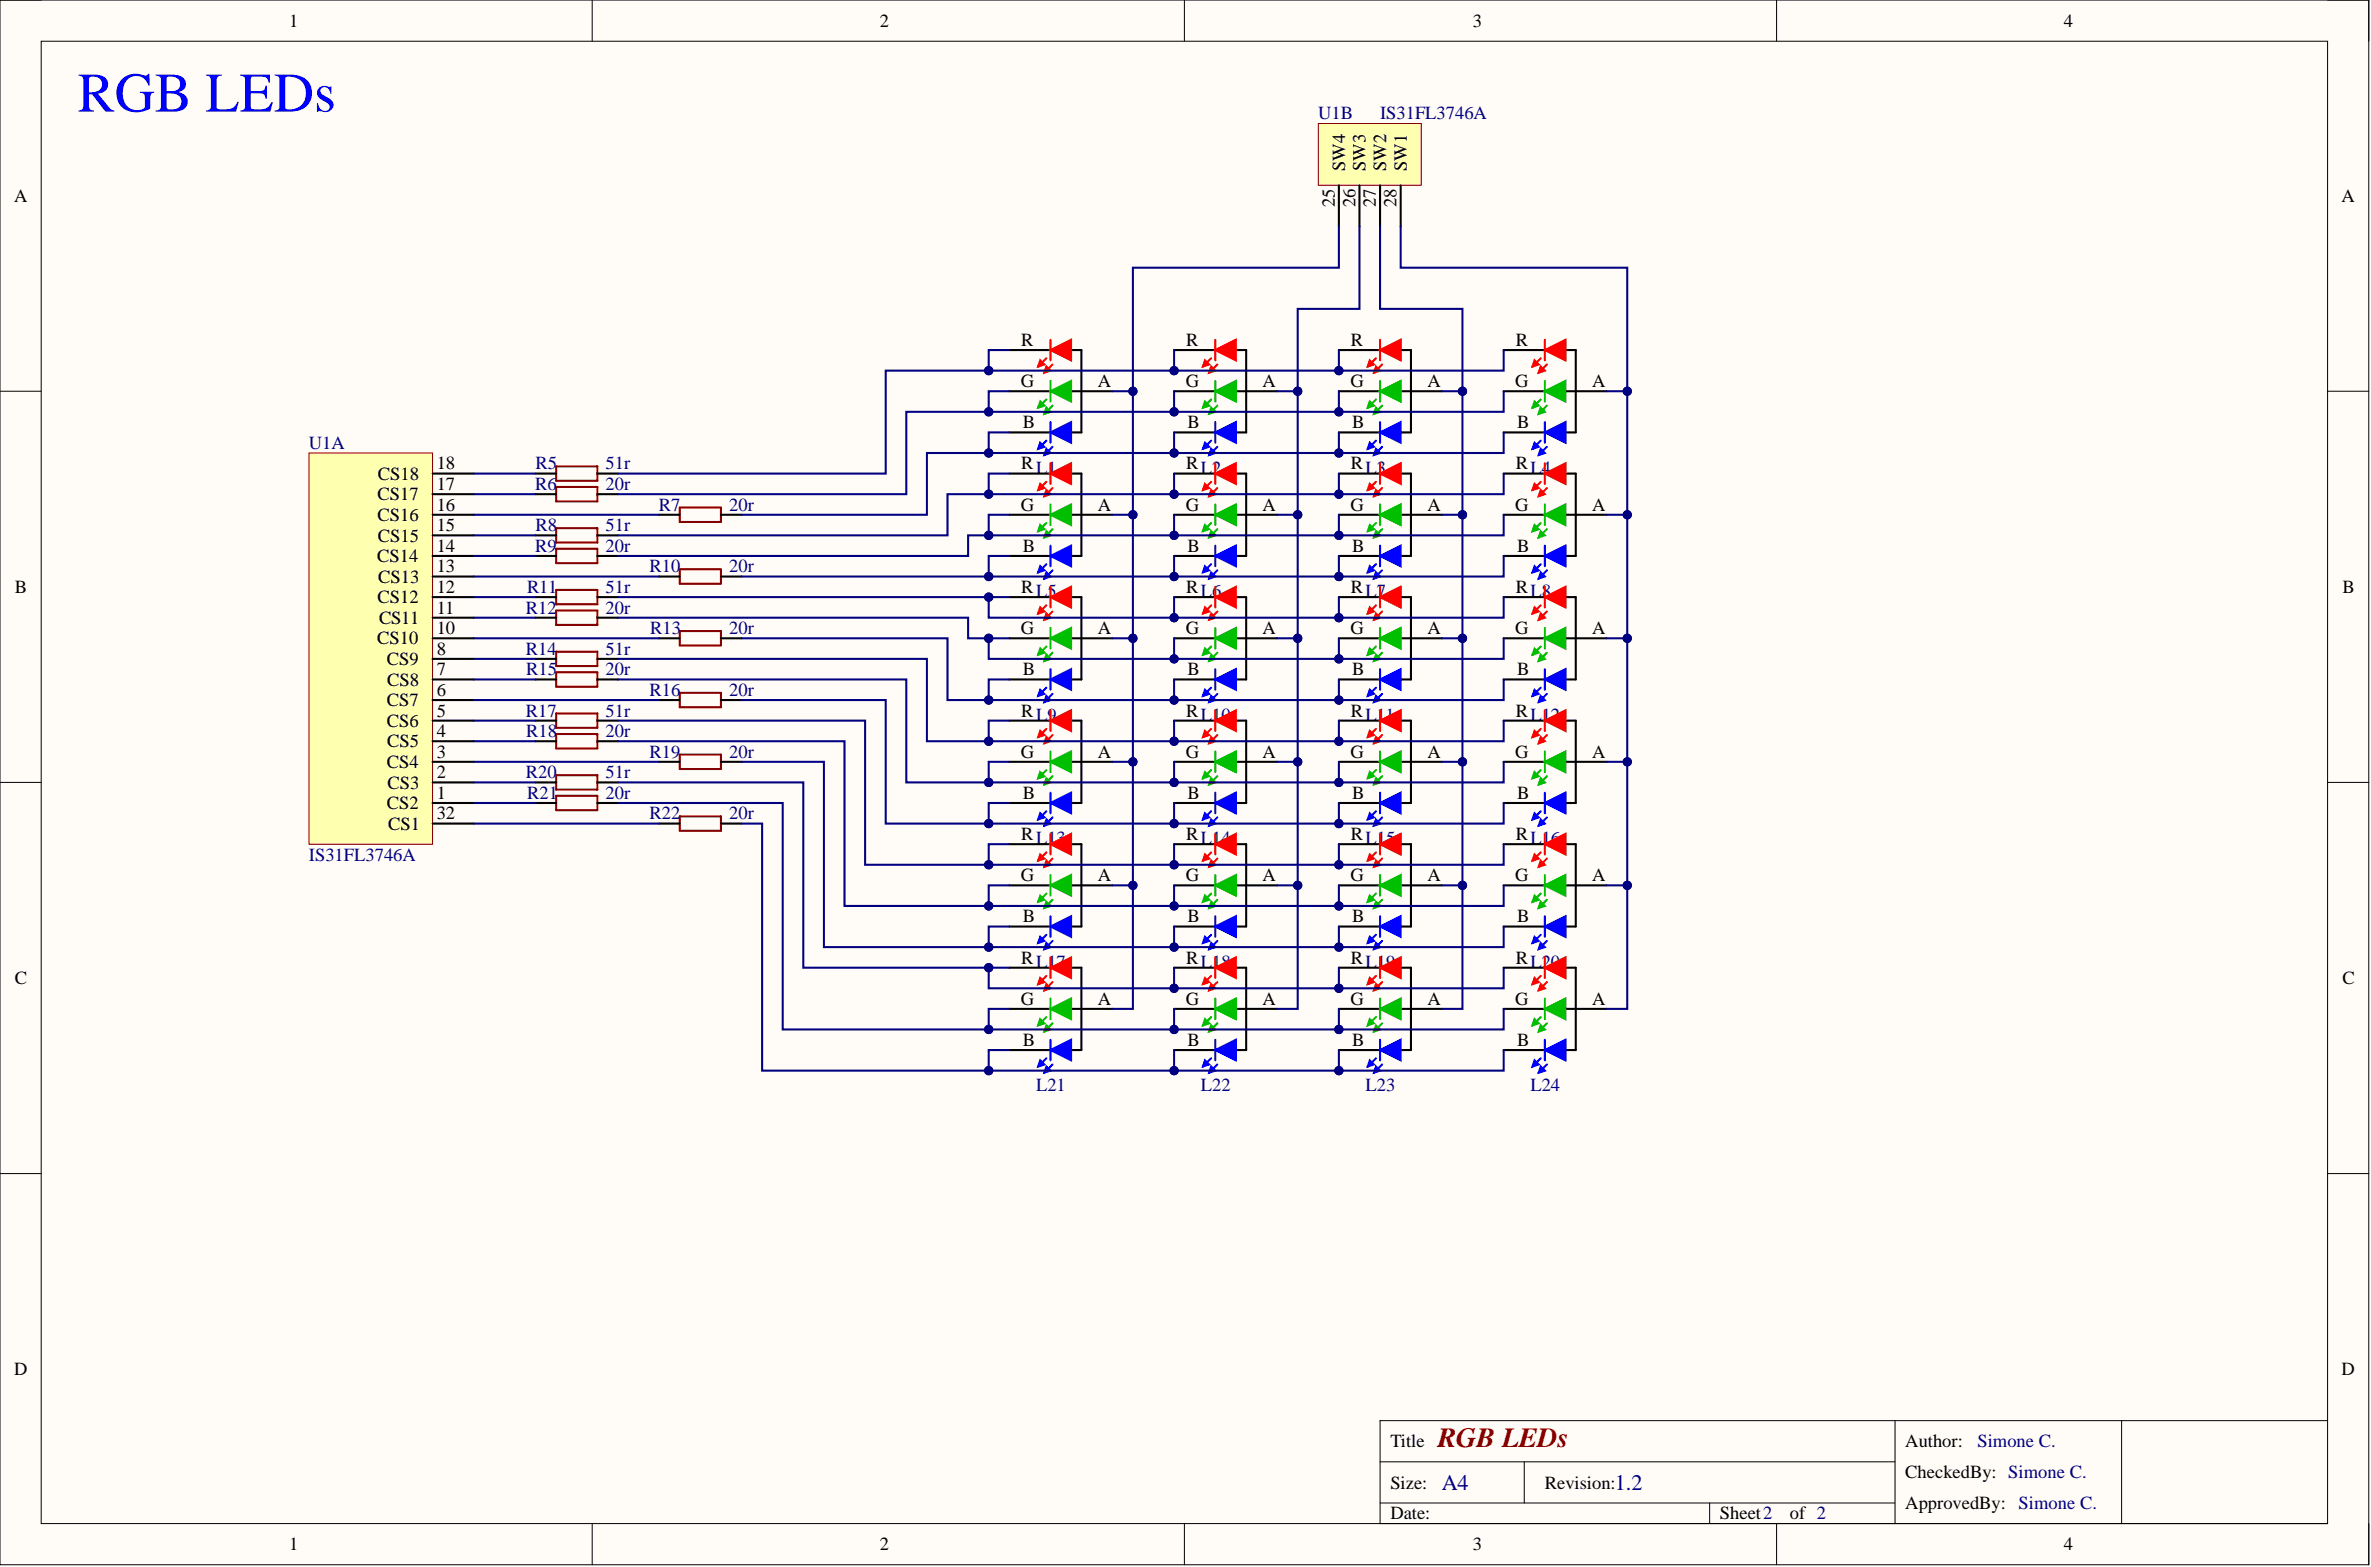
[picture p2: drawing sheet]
<svg xmlns="http://www.w3.org/2000/svg" width="292mm" height="193mm" viewBox="0 0 292 193" stroke-linecap="round" stroke-linejoin="round" font-family="sans-serif">
<defs><g id="words">
<text font-size="6.9" fill="#00f" x="9.6" y="13.7">RGB LEDs</text>
<text font-size="3.4" fill="#800000" x="177.1" y="178.2">RGB LEDs</text>
<g font-size="2.7" fill="#000080">
<text x="177.6" y="183.5">A4</text>
<text x="198.9" y="183.5">1.2</text>
</g>
<g font-size="2.3">
<text x="35.6" y="3.3">1</text>
<text x="108.4" y="3.3">2</text>
<text x="181.4" y="3.3">3</text>
<text x="254.3" y="3.3">4</text>
<text x="165.7" y="21.1" transform="rotate(-90 165.7 21.1)">SW4</text>
<text x="168.2" y="21.1" transform="rotate(-90 168.2 21.1)">SW3</text>
<text x="170.8" y="21.1" transform="rotate(-90 170.8 21.1)">SW2</text>
<text x="173.3" y="21.1" transform="rotate(-90 173.3 21.1)">SW1</text>
<text x="1.7" y="24.9">A</text>
<text x="164.4" y="25.5" transform="rotate(-90 164.4 25.5)">25</text>
<text x="167" y="25.5" transform="rotate(-90 167 25.5)">26</text>
<text x="169.5" y="25.5" transform="rotate(-90 169.5 25.5)">27</text>
<text x="172.1" y="25.5" transform="rotate(-90 172.1 25.5)">28</text>
<text x="288.5" y="24.9">A</text>
<text x="125.8" y="47.7">G</text>
<text x="125.8" y="42.6">R</text>
<text x="135.3" y="47.7">A</text>
<text x="146.1" y="47.7">G</text>
<text x="146.1" y="42.6">R</text>
<text x="155.6" y="47.7">A</text>
<text x="166.4" y="47.7">G</text>
<text x="166.4" y="42.6">R</text>
<text x="175.9" y="47.7">A</text>
<text x="186.7" y="47.7">G</text>
<text x="186.7" y="42.6">R</text>
<text x="196.2" y="47.7">A</text>
<text x="126" y="52.7">B</text>
<text x="146.3" y="52.7">B</text>
<text x="166.6" y="52.7">B</text>
<text x="186.9" y="52.7">B</text>
<text x="46.6" y="59.1">CS18</text>
<text x="53.8" y="57.8">18</text>
<text x="125.8" y="57.8">RL1</text>
<text x="146.1" y="57.8">RL2</text>
<text x="166.4" y="57.8">RL3</text>
<text x="186.7" y="57.8">RL4</text>
<text x="46.5" y="64.2">CS16</text>
<text x="46.5" y="61.6">CS17</text>
<text x="53.8" y="65.4">15</text>
<text x="53.8" y="62.9">16</text>
<text x="53.8" y="60.3">17</text>
<text x="125.8" y="62.9">G</text>
<text x="135.3" y="62.9">A</text>
<text x="146.1" y="62.9">G</text>
<text x="155.6" y="62.9">A</text>
<text x="166.4" y="62.9">G</text>
<text x="175.9" y="62.9">A</text>
<text x="186.7" y="62.9">G</text>
<text x="196.2" y="62.9">A</text>
<text x="46.5" y="69.2">CS14</text>
<text x="46.6" y="66.7">CS15</text>
<text x="46.6" y="71.8">CS13</text>
<text x="53.8" y="70.5">13</text>
<text x="53.8" y="68">14</text>
<text x="126" y="68">B</text>
<text x="146.3" y="68">B</text>
<text x="166.6" y="68">B</text>
<text x="186.9" y="68">B</text>
<text x="1.8" y="73">B</text>
<text x="46.5" y="74.3">CS12</text>
<text x="46.7" y="76.8">CS11</text>
<text x="53.8" y="75.6">11</text>
<text x="53.8" y="73">12</text>
<text x="125.8" y="73">RL5</text>
<text x="146.1" y="73">RL6</text>
<text x="166.4" y="73">RL7</text>
<text x="186.7" y="73">RL8</text>
<text x="288.6" y="73">B</text>
<text x="46.5" y="79.4">CS10</text>
<text x="47.7" y="81.9">CS9</text>
<text x="53.8" y="83.2">7</text>
<text x="53.8" y="80.6">8</text>
<text x="53.8" y="78.1">10</text>
<text x="125.8" y="78.1">G</text>
<text x="126" y="83.2">B</text>
<text x="135.3" y="78.1">A</text>
<text x="146.1" y="78.1">G</text>
<text x="146.3" y="83.2">B</text>
<text x="155.6" y="78.1">A</text>
<text x="166.4" y="78.1">G</text>
<text x="166.6" y="83.2">B</text>
<text x="175.9" y="78.1">A</text>
<text x="186.7" y="78.1">G</text>
<text x="186.9" y="83.2">B</text>
<text x="196.2" y="78.1">A</text>
<text x="47.7" y="89.5">CS6</text>
<text x="47.7" y="87">CS7</text>
<text x="47.7" y="84.4">CS8</text>
<text x="53.8" y="88.2">5</text>
<text x="53.8" y="85.7">6</text>
<text x="125.8" y="88.2">RL9</text>
<text x="146.1" y="88.2">RL10</text>
<text x="166.4" y="88.2">RL11</text>
<text x="186.7" y="88.2">RL12</text>
<text x="47.7" y="94.6">CS4</text>
<text x="47.7" y="92">CS5</text>
<text x="53.8" y="95.8">2</text>
<text x="53.8" y="93.3">3</text>
<text x="53.8" y="90.8">4</text>
<text x="125.8" y="93.3">G</text>
<text x="135.3" y="93.3">A</text>
<text x="146.1" y="93.3">G</text>
<text x="155.6" y="93.3">A</text>
<text x="166.4" y="93.3">G</text>
<text x="175.9" y="93.3">A</text>
<text x="186.7" y="93.3">G</text>
<text x="196.2" y="93.3">A</text>
<text x="47.7" y="99.6">CS2</text>
<text x="47.7" y="97.1">CS3</text>
<text x="53.8" y="100.9">32</text>
<text x="53.8" y="98.4">1</text>
<text x="126" y="98.4">B</text>
<text x="146.3" y="98.4">B</text>
<text x="166.6" y="98.4">B</text>
<text x="186.9" y="98.4">B</text>
<text x="47.8" y="102.2">CS1</text>
<text x="125.8" y="103.4">RL13</text>
<text x="146.1" y="103.4">RL14</text>
<text x="166.4" y="103.4">RL15</text>
<text x="186.7" y="103.4">RL16</text>
<text x="125.8" y="108.5">G</text>
<text x="126" y="113.6">B</text>
<text x="135.3" y="108.5">A</text>
<text x="146.1" y="108.5">G</text>
<text x="146.3" y="113.6">B</text>
<text x="155.6" y="108.5">A</text>
<text x="166.4" y="108.5">G</text>
<text x="166.6" y="113.6">B</text>
<text x="175.9" y="108.5">A</text>
<text x="186.7" y="108.5">G</text>
<text x="186.9" y="113.6">B</text>
<text x="196.2" y="108.5">A</text>
<text x="125.8" y="118.7">RL17</text>
<text x="146.1" y="118.7">RL18</text>
<text x="166.4" y="118.7">RL19</text>
<text x="186.7" y="118.7">RL20</text>
<text x="1.8" y="121.2">C</text>
<text x="125.8" y="123.7">G</text>
<text x="135.3" y="123.7">A</text>
<text x="146.1" y="123.7">G</text>
<text x="155.6" y="123.7">A</text>
<text x="166.4" y="123.7">G</text>
<text x="175.9" y="123.7">A</text>
<text x="186.7" y="123.7">G</text>
<text x="196.2" y="123.7">A</text>
<text x="288.6" y="121.2">C</text>
<text x="126" y="128.8">B</text>
<text x="146.3" y="128.8">B</text>
<text x="166.6" y="128.8">B</text>
<text x="186.9" y="128.8">B</text>
<text x="1.7" y="169.4">D</text>
<text x="288.5" y="169.4">D</text>
<text x="171.3" y="178.2">Title</text>
<text x="234.7" y="178.2">Author:</text>
<text x="171.3" y="183.3">Size:</text>
<text x="190.3" y="183.3">Revision:</text>
<text x="234.7" y="182">CheckedBy: Simone C.</text>
<text x="234.7" y="185.8">ApprovedBy: Simone C.</text>
<text x="35.6" y="190.9">1</text>
<text x="108.4" y="190.9">2</text>
<text x="171.3" y="187.1">Date:</text>
<text x="181.4" y="190.9">3</text>
<text x="211.9" y="187.1">Sheet2</text>
<text x="220.5" y="187.1">of 2</text>
<text x="254.3" y="190.9">4</text>
</g>
<g font-size="2.3" fill="#000080">
<text x="162.4" y="14.7">U1B</text>
<text x="170" y="14.7">IS31FL3746A</text>
<text x="38.1" y="55.3">U1A</text>
<text x="66" y="57.8">R5</text>
<text x="74.6" y="57.8">51r</text>
<text x="65.9" y="60.3">R6</text>
<text x="66" y="65.4">R8</text>
<text x="74.6" y="60.3">20r</text>
<text x="74.6" y="65.4">51r</text>
<text x="81.2" y="62.9">R7</text>
<text x="89.8" y="62.9">20r</text>
<text x="65.9" y="68">R9</text>
<text x="74.6" y="68">20r</text>
<text x="80" y="70.5">R10</text>
<text x="89.8" y="70.5">20r</text>
<text x="64.8" y="75.6">R12</text>
<text x="65" y="73">R11</text>
<text x="74.6" y="75.6">20r</text>
<text x="74.6" y="73">51r</text>
<text x="64.8" y="80.6">R14</text>
<text x="64.8" y="83.2">R15</text>
<text x="74.6" y="83.2">20r</text>
<text x="74.6" y="80.6">51r</text>
<text x="80.1" y="78.1">R13</text>
<text x="89.8" y="78.1">20r</text>
<text x="64.8" y="88.2">R17</text>
<text x="74.6" y="88.2">51r</text>
<text x="80" y="85.7">R16</text>
<text x="89.8" y="85.7">20r</text>
<text x="64.8" y="95.8">R20</text>
<text x="64.8" y="90.8">R18</text>
<text x="74.6" y="90.8">20r</text>
<text x="74.6" y="95.8">51r</text>
<text x="80" y="93.3">R19</text>
<text x="89.8" y="93.3">20r</text>
<text x="65" y="98.4">R21</text>
<text x="74.6" y="98.4">20r</text>
<text x="80" y="100.9">R22</text>
<text x="89.8" y="100.9">20r</text>
<text x="38.1" y="106">IS31FL3746A</text>
<text x="127.6" y="134.4">L21</text>
<text x="147.9" y="134.4">L22</text>
<text x="168.2" y="134.4">L23</text>
<text x="188.5" y="134.4">L24</text>
<text x="243.6" y="178.2">Simone C.</text>
</g>
</g></defs>
<path d="M0 0h291.8v192.7h-291.8z" fill-rule="evenodd" fill="#fffcf8"/>
<path d="M0 0h291.8v192.7h-291.8z" fill="none" stroke="#000" stroke-width=".12"/>
<path d="M5.1 5.1h281.7v182.5h-281.7z" fill-rule="evenodd" fill="#fffcf8"/>
<g fill="none" stroke="#000" stroke-width=".12">
<path d="M0 0h5.1M5.1 5.1h281.7v182.5h-281.7zM73 0v5.1M145.9 0v5.1M218.9 0v5.1M286.8 0h5v5.1M0 48.2h5.1M286.8 48.2h5M0 96.4h5.1M286.8 96.4h5M0 144.5h5.1M286.8 144.5h5"/>
<path d="M233.5 174.9v12.7M261.4 174.9v12.7M286.8 174.9h-116.8v12.7h116.8M73 187.6v5.1M145.9 187.6v5.1M170 180h63.5M170 185.1h63.5M187.8 180v5.1M210.6 185.1v2.5M218.9 187.6v5.1M291.8 187.6v5.1"/>
</g>
<path d="M124.3 43.1h5.1M124.3 48.2h5.1M124.3 53.2h5.1" fill="none" stroke="#000" stroke-width=".25"/>
<path d="M128.9 49.2l-1 1M129.7 50l-1 1" fill="none" stroke="#00bf00" stroke-width=".25"/>
<path d="M128.1 49.4l.6 .6-.8 .2z" fill="#00bf00"/>
<path d="M128.1 49.4l.6 .6-.8 .2z" fill="none" stroke="#00bf00" stroke-width=".25"/>
<path d="M128.9 50.2l.5 .5-.7 .3z" fill="#00bf00"/>
<path d="M128.9 50.2l.5 .5-.7 .3z" fill="none" stroke="#00bf00" stroke-width=".25"/>
<path d="M132 43.1h1.2v10.1h-1.2M132 48.2h1.2" fill="none" stroke="#000" stroke-width=".25"/>
<path d="M129.4 48.2l2.6-1.3v2.5z" fill="#00bf00"/>
<path d="M129.4 48.2l2.6-1.3v2.5zM129.4 46.9v2.5" fill="none" stroke="#00bf00" stroke-width=".25"/>
<path d="M133.2 48.2h3.8" fill="none" stroke="#000" stroke-width=".25"/>
<path d="M128.9 44.1l-1 1M129.7 44.9l-1 1" fill="none" stroke="#f00" stroke-width=".25"/>
<path d="M128.1 44.4l.6 .5-.8 .2z" fill="#f00"/>
<path d="M128.1 44.4l.6 .5-.8 .2z" fill="none" stroke="#f00" stroke-width=".25"/>
<path d="M128.9 45.1l.5 .5-.7 .3z" fill="#f00"/>
<path d="M128.9 45.1l.5 .5-.7 .3z" fill="none" stroke="#f00" stroke-width=".25"/>
<path d="M129.4 43.1l2.6-1.3v2.6z" fill="#f00"/>
<path d="M129.4 43.1l2.6-1.3v2.6zM129.4 41.8v2.6" fill="none" stroke="#f00" stroke-width=".25"/>
<path d="M128.9 54.3l-1 1M129.7 55l-1 1" fill="none" stroke="#00f" stroke-width=".25"/>
<path d="M128.1 54.5l.6 .5-.8 .3z" fill="#00f"/>
<path d="M128.1 54.5l.6 .5-.8 .3z" fill="none" stroke="#00f" stroke-width=".25"/>
<path d="M128.9 55.3l.5 .5-.7 .2z" fill="#00f"/>
<path d="M128.9 55.3l.5 .5-.7 .2z" fill="none" stroke="#00f" stroke-width=".25"/>
<path d="M129.4 53.2l2.6-1.2v2.5z" fill="#00f"/>
<path d="M129.4 53.2l2.6-1.2v2.5zM129.4 52v2.5" fill="none" stroke="#00f" stroke-width=".25"/>
<path d="M124.3 58.3h5.1M124.3 63.4h5.1M124.3 68.5h5.1" fill="none" stroke="#000" stroke-width=".25"/>
<path d="M128.9 64.4l-1 1M129.7 65.2l-1 1" fill="none" stroke="#00bf00" stroke-width=".25"/>
<path d="M128.1 64.7l.6 .5-.8 .2z" fill="#00bf00"/>
<path d="M128.1 64.7l.6 .5-.8 .2z" fill="none" stroke="#00bf00" stroke-width=".25"/>
<path d="M128.9 65.4l.5 .5-.7 .3z" fill="#00bf00"/>
<path d="M128.9 65.4l.5 .5-.7 .3z" fill="none" stroke="#00bf00" stroke-width=".25"/>
<path d="M132 58.3h1.2v10.2h-1.2M132 63.4h1.2" fill="none" stroke="#000" stroke-width=".25"/>
<path d="M129.4 63.4l2.6-1.3v2.6z" fill="#00bf00"/>
<path d="M129.4 63.4l2.6-1.3v2.6zM129.4 62.1v2.6" fill="none" stroke="#00bf00" stroke-width=".25"/>
<path d="M133.2 63.4h3.8" fill="none" stroke="#000" stroke-width=".25"/>
<path d="M128.9 59.3l-1 1M129.7 60.1l-1 1" fill="none" stroke="#f00" stroke-width=".25"/>
<path d="M128.1 59.6l.6 .5-.8 .2z" fill="#f00"/>
<path d="M128.1 59.6l.6 .5-.8 .2z" fill="none" stroke="#f00" stroke-width=".25"/>
<path d="M128.9 60.3l.5 .6-.7 .2z" fill="#f00"/>
<path d="M128.9 60.3l.5 .6-.7 .2z" fill="none" stroke="#f00" stroke-width=".25"/>
<path d="M129.4 58.3l2.6-1.2v2.5z" fill="#f00"/>
<path d="M129.4 58.3l2.6-1.2v2.5zM129.4 57.1v2.5" fill="none" stroke="#f00" stroke-width=".25"/>
<path d="M128.9 69.5l-1 1M129.7 70.2l-1 1.1" fill="none" stroke="#00f" stroke-width=".25"/>
<path d="M128.1 69.7l.6 .5-.8 .3z" fill="#00f"/>
<path d="M128.1 69.7l.6 .5-.8 .3z" fill="none" stroke="#00f" stroke-width=".25"/>
<path d="M128.9 70.5l.5 .5-.7 .3z" fill="#00f"/>
<path d="M128.9 70.5l.5 .5-.7 .3z" fill="none" stroke="#00f" stroke-width=".25"/>
<path d="M129.4 68.5l2.6-1.3v2.5z" fill="#00f"/>
<path d="M129.4 68.5l2.6-1.3v2.5zM129.4 67.2v2.5" fill="none" stroke="#00f" stroke-width=".25"/>
<path d="M124.3 73.5h5.1M124.3 78.6h5.1M124.3 83.7h5.1" fill="none" stroke="#000" stroke-width=".25"/>
<path d="M128.9 79.6l-1 1M129.7 80.4l-1 1" fill="none" stroke="#00bf00" stroke-width=".25"/>
<path d="M128.1 79.9l.6 .5-.8 .2z" fill="#00bf00"/>
<path d="M128.1 79.9l.6 .5-.8 .2z" fill="none" stroke="#00bf00" stroke-width=".25"/>
<path d="M128.9 80.6l.5 .5-.7 .3z" fill="#00bf00"/>
<path d="M128.9 80.6l.5 .5-.7 .3z" fill="none" stroke="#00bf00" stroke-width=".25"/>
<path d="M132 73.5h1.2v10.2h-1.2M132 78.6h1.2" fill="none" stroke="#000" stroke-width=".25"/>
<path d="M129.4 78.6l2.6-1.3v2.6z" fill="#00bf00"/>
<path d="M129.4 78.6l2.6-1.3v2.6zM129.4 77.3v2.6" fill="none" stroke="#00bf00" stroke-width=".25"/>
<path d="M133.2 78.6h3.8" fill="none" stroke="#000" stroke-width=".25"/>
<path d="M128.9 74.5l-1 1.1M129.7 75.3l-1 1" fill="none" stroke="#f00" stroke-width=".25"/>
<path d="M128.1 74.8l.6 .5-.8 .3z" fill="#f00"/>
<path d="M128.1 74.8l.6 .5-.8 .3z" fill="none" stroke="#f00" stroke-width=".25"/>
<path d="M128.9 75.6l.5 .5-.7 .2z" fill="#f00"/>
<path d="M128.9 75.6l.5 .5-.7 .2z" fill="none" stroke="#f00" stroke-width=".25"/>
<path d="M129.4 73.5l2.6-1.2v2.5z" fill="#f00"/>
<path d="M129.4 73.5l2.6-1.2v2.5zM129.4 72.3v2.5" fill="none" stroke="#f00" stroke-width=".25"/>
<path d="M128.9 84.7l-1 1M129.7 85.4l-1 1.1" fill="none" stroke="#00f" stroke-width=".25"/>
<path d="M128.1 84.9l.6 .5-.8 .3z" fill="#00f"/>
<path d="M128.1 84.9l.6 .5-.8 .3z" fill="none" stroke="#00f" stroke-width=".25"/>
<path d="M128.9 85.7l.5 .5-.7 .3z" fill="#00f"/>
<path d="M128.9 85.7l.5 .5-.7 .3z" fill="none" stroke="#00f" stroke-width=".25"/>
<path d="M129.4 83.7l2.6-1.3v2.5z" fill="#00f"/>
<path d="M129.4 83.7l2.6-1.3v2.5zM129.4 82.4v2.5" fill="none" stroke="#00f" stroke-width=".25"/>
<path d="M124.3 88.7h5.1M124.3 93.8h5.1M124.3 98.9h5.1" fill="none" stroke="#000" stroke-width=".25"/>
<path d="M128.9 94.8l-1 1M129.7 95.6l-1 1" fill="none" stroke="#00bf00" stroke-width=".25"/>
<path d="M128.1 95.1l.6 .5-.8 .2z" fill="#00bf00"/>
<path d="M128.1 95.1l.6 .5-.8 .2z" fill="none" stroke="#00bf00" stroke-width=".25"/>
<path d="M128.9 95.8l.5 .6-.7 .2z" fill="#00bf00"/>
<path d="M128.9 95.8l.5 .6-.7 .2z" fill="none" stroke="#00bf00" stroke-width=".25"/>
<path d="M132 88.7h1.2v10.2h-1.2M132 93.8h1.2" fill="none" stroke="#000" stroke-width=".25"/>
<path d="M129.4 93.8l2.6-1.3v2.6z" fill="#00bf00"/>
<path d="M129.4 93.8l2.6-1.3v2.6zM129.4 92.5v2.6" fill="none" stroke="#00bf00" stroke-width=".25"/>
<path d="M133.2 93.8h3.8" fill="none" stroke="#000" stroke-width=".25"/>
<path d="M128.9 89.8l-1 1M129.7 90.5l-1 1" fill="none" stroke="#f00" stroke-width=".25"/>
<path d="M128.1 90l.6 .5-.8 .3z" fill="#f00"/>
<path d="M128.1 90l.6 .5-.8 .3z" fill="none" stroke="#f00" stroke-width=".25"/>
<path d="M128.9 90.8l.5 .5-.7 .2z" fill="#f00"/>
<path d="M128.9 90.8l.5 .5-.7 .2z" fill="none" stroke="#f00" stroke-width=".25"/>
<path d="M129.4 88.7l2.6-1.2v2.5z" fill="#f00"/>
<path d="M129.4 88.7l2.6-1.2v2.5zM129.4 87.5v2.5" fill="none" stroke="#f00" stroke-width=".25"/>
<path d="M128.9 99.9l-1 1M129.7 100.7l-1 1" fill="none" stroke="#00f" stroke-width=".25"/>
<path d="M128.1 100.2l.6 .5-.8 .2z" fill="#00f"/>
<path d="M128.1 100.2l.6 .5-.8 .2z" fill="none" stroke="#00f" stroke-width=".25"/>
<path d="M128.9 100.9l.5 .5-.7 .3z" fill="#00f"/>
<path d="M128.9 100.9l.5 .5-.7 .3z" fill="none" stroke="#00f" stroke-width=".25"/>
<path d="M129.4 98.9l2.6-1.3v2.6z" fill="#00f"/>
<path d="M129.4 98.9l2.6-1.3v2.6zM129.4 97.6v2.6" fill="none" stroke="#00f" stroke-width=".25"/>
<path d="M144.6 43.1h5.1M144.6 48.2h5.1M144.6 53.2h5.1" fill="none" stroke="#000" stroke-width=".25"/>
<path d="M149.2 49.2l-1 1M150 50l-1 1" fill="none" stroke="#00bf00" stroke-width=".25"/>
<path d="M148.5 49.4l.5 .6-.8 .2z" fill="#00bf00"/>
<path d="M148.5 49.4l.5 .6-.8 .2z" fill="none" stroke="#00bf00" stroke-width=".25"/>
<path d="M149.2 50.2l.5 .5-.7 .3z" fill="#00bf00"/>
<path d="M149.2 50.2l.5 .5-.7 .3z" fill="none" stroke="#00bf00" stroke-width=".25"/>
<path d="M152.3 43.1h1.2v10.1h-1.2M152.3 48.2h1.2" fill="none" stroke="#000" stroke-width=".25"/>
<path d="M149.7 48.2l2.6-1.3v2.5z" fill="#00bf00"/>
<path d="M149.7 48.2l2.6-1.3v2.5zM149.7 46.9v2.5" fill="none" stroke="#00bf00" stroke-width=".25"/>
<path d="M153.5 48.2h3.8" fill="none" stroke="#000" stroke-width=".25"/>
<path d="M149.2 44.1l-1 1M150 44.9l-1 1" fill="none" stroke="#f00" stroke-width=".25"/>
<path d="M148.5 44.4l.5 .5-.8 .2z" fill="#f00"/>
<path d="M148.5 44.4l.5 .5-.8 .2z" fill="none" stroke="#f00" stroke-width=".25"/>
<path d="M149.2 45.1l.5 .5-.7 .3z" fill="#f00"/>
<path d="M149.2 45.1l.5 .5-.7 .3z" fill="none" stroke="#f00" stroke-width=".25"/>
<path d="M149.7 43.1l2.6-1.3v2.6z" fill="#f00"/>
<path d="M149.7 43.1l2.6-1.3v2.6zM149.7 41.8v2.6" fill="none" stroke="#f00" stroke-width=".25"/>
<path d="M149.2 54.3l-1 1M150 55l-1 1" fill="none" stroke="#00f" stroke-width=".25"/>
<path d="M148.5 54.5l.5 .5-.8 .3z" fill="#00f"/>
<path d="M148.5 54.5l.5 .5-.8 .3z" fill="none" stroke="#00f" stroke-width=".25"/>
<path d="M149.2 55.3l.5 .5-.7 .2z" fill="#00f"/>
<path d="M149.2 55.3l.5 .5-.7 .2z" fill="none" stroke="#00f" stroke-width=".25"/>
<path d="M149.7 53.2l2.6-1.2v2.5z" fill="#00f"/>
<path d="M149.7 53.2l2.6-1.2v2.5zM149.7 52v2.5" fill="none" stroke="#00f" stroke-width=".25"/>
<path d="M144.6 58.3h5.1M144.6 63.4h5.1M144.6 68.5h5.1" fill="none" stroke="#000" stroke-width=".25"/>
<path d="M149.2 64.4l-1 1M150 65.2l-1 1" fill="none" stroke="#00bf00" stroke-width=".25"/>
<path d="M148.5 64.7l.5 .5-.8 .2z" fill="#00bf00"/>
<path d="M148.5 64.7l.5 .5-.8 .2z" fill="none" stroke="#00bf00" stroke-width=".25"/>
<path d="M149.2 65.4l.5 .5-.7 .3z" fill="#00bf00"/>
<path d="M149.2 65.4l.5 .5-.7 .3z" fill="none" stroke="#00bf00" stroke-width=".25"/>
<path d="M152.3 58.3h1.2v10.2h-1.2M152.3 63.4h1.2" fill="none" stroke="#000" stroke-width=".25"/>
<path d="M149.7 63.4l2.6-1.3v2.6z" fill="#00bf00"/>
<path d="M149.7 63.4l2.6-1.3v2.6zM149.7 62.1v2.6" fill="none" stroke="#00bf00" stroke-width=".25"/>
<path d="M153.5 63.4h3.8" fill="none" stroke="#000" stroke-width=".25"/>
<path d="M149.2 59.3l-1 1M150 60.1l-1 1" fill="none" stroke="#f00" stroke-width=".25"/>
<path d="M148.5 59.6l.5 .5-.8 .2z" fill="#f00"/>
<path d="M148.5 59.6l.5 .5-.8 .2z" fill="none" stroke="#f00" stroke-width=".25"/>
<path d="M149.2 60.3l.5 .6-.7 .2z" fill="#f00"/>
<path d="M149.2 60.3l.5 .6-.7 .2z" fill="none" stroke="#f00" stroke-width=".25"/>
<path d="M149.7 58.3l2.6-1.2v2.5z" fill="#f00"/>
<path d="M149.7 58.3l2.6-1.2v2.5zM149.7 57.1v2.5" fill="none" stroke="#f00" stroke-width=".25"/>
<path d="M149.2 69.5l-1 1M150 70.2l-1 1.1" fill="none" stroke="#00f" stroke-width=".25"/>
<path d="M148.5 69.7l.5 .5-.8 .3z" fill="#00f"/>
<path d="M148.5 69.7l.5 .5-.8 .3z" fill="none" stroke="#00f" stroke-width=".25"/>
<path d="M149.2 70.5l.5 .5-.7 .3z" fill="#00f"/>
<path d="M149.2 70.5l.5 .5-.7 .3z" fill="none" stroke="#00f" stroke-width=".25"/>
<path d="M149.7 68.5l2.6-1.3v2.5z" fill="#00f"/>
<path d="M149.7 68.5l2.6-1.3v2.5zM149.7 67.2v2.5" fill="none" stroke="#00f" stroke-width=".25"/>
<path d="M144.6 73.5h5.1M144.6 78.6h5.1M144.6 83.7h5.1" fill="none" stroke="#000" stroke-width=".25"/>
<path d="M149.2 79.6l-1 1M150 80.4l-1 1" fill="none" stroke="#00bf00" stroke-width=".25"/>
<path d="M148.5 79.9l.5 .5-.8 .2z" fill="#00bf00"/>
<path d="M148.5 79.9l.5 .5-.8 .2z" fill="none" stroke="#00bf00" stroke-width=".25"/>
<path d="M149.2 80.6l.5 .5-.7 .3z" fill="#00bf00"/>
<path d="M149.2 80.6l.5 .5-.7 .3z" fill="none" stroke="#00bf00" stroke-width=".25"/>
<path d="M152.3 73.5h1.2v10.2h-1.2M152.3 78.6h1.2" fill="none" stroke="#000" stroke-width=".25"/>
<path d="M149.7 78.6l2.6-1.3v2.6z" fill="#00bf00"/>
<path d="M149.7 78.6l2.6-1.3v2.6zM149.7 77.3v2.6" fill="none" stroke="#00bf00" stroke-width=".25"/>
<path d="M153.5 78.6h3.8" fill="none" stroke="#000" stroke-width=".25"/>
<path d="M149.2 74.5l-1 1.1M150 75.3l-1 1" fill="none" stroke="#f00" stroke-width=".25"/>
<path d="M148.5 74.8l.5 .5-.8 .3z" fill="#f00"/>
<path d="M148.5 74.8l.5 .5-.8 .3z" fill="none" stroke="#f00" stroke-width=".25"/>
<path d="M149.2 75.6l.5 .5-.7 .2z" fill="#f00"/>
<path d="M149.2 75.6l.5 .5-.7 .2z" fill="none" stroke="#f00" stroke-width=".25"/>
<path d="M149.7 73.5l2.6-1.2v2.5z" fill="#f00"/>
<path d="M149.7 73.5l2.6-1.2v2.5zM149.7 72.3v2.5" fill="none" stroke="#f00" stroke-width=".25"/>
<path d="M149.2 84.7l-1 1M150 85.4l-1 1.1" fill="none" stroke="#00f" stroke-width=".25"/>
<path d="M148.5 84.9l.5 .5-.8 .3z" fill="#00f"/>
<path d="M148.5 84.9l.5 .5-.8 .3z" fill="none" stroke="#00f" stroke-width=".25"/>
<path d="M149.2 85.7l.5 .5-.7 .3z" fill="#00f"/>
<path d="M149.2 85.7l.5 .5-.7 .3z" fill="none" stroke="#00f" stroke-width=".25"/>
<path d="M149.7 83.7l2.6-1.3v2.5z" fill="#00f"/>
<path d="M149.7 83.7l2.6-1.3v2.5zM149.7 82.4v2.5" fill="none" stroke="#00f" stroke-width=".25"/>
<path d="M144.6 88.7h5.1M144.6 93.8h5.1M144.6 98.9h5.1" fill="none" stroke="#000" stroke-width=".25"/>
<path d="M149.2 94.8l-1 1M150 95.6l-1 1" fill="none" stroke="#00bf00" stroke-width=".25"/>
<path d="M148.5 95.1l.5 .5-.8 .2z" fill="#00bf00"/>
<path d="M148.5 95.1l.5 .5-.8 .2z" fill="none" stroke="#00bf00" stroke-width=".25"/>
<path d="M149.2 95.8l.5 .6-.7 .2z" fill="#00bf00"/>
<path d="M149.2 95.8l.5 .6-.7 .2z" fill="none" stroke="#00bf00" stroke-width=".25"/>
<path d="M152.3 88.7h1.2v10.2h-1.2M152.3 93.8h1.2" fill="none" stroke="#000" stroke-width=".25"/>
<path d="M149.7 93.8l2.6-1.3v2.6z" fill="#00bf00"/>
<path d="M149.7 93.8l2.6-1.3v2.6zM149.7 92.5v2.6" fill="none" stroke="#00bf00" stroke-width=".25"/>
<path d="M153.5 93.8h3.8" fill="none" stroke="#000" stroke-width=".25"/>
<path d="M149.2 89.8l-1 1M150 90.5l-1 1" fill="none" stroke="#f00" stroke-width=".25"/>
<path d="M148.5 90l.5 .5-.8 .3z" fill="#f00"/>
<path d="M148.5 90l.5 .5-.8 .3z" fill="none" stroke="#f00" stroke-width=".25"/>
<path d="M149.2 90.8l.5 .5-.7 .2z" fill="#f00"/>
<path d="M149.2 90.8l.5 .5-.7 .2z" fill="none" stroke="#f00" stroke-width=".25"/>
<path d="M149.7 88.7l2.6-1.2v2.5z" fill="#f00"/>
<path d="M149.7 88.7l2.6-1.2v2.5zM149.7 87.5v2.5" fill="none" stroke="#f00" stroke-width=".25"/>
<path d="M149.2 99.9l-1 1M150 100.7l-1 1" fill="none" stroke="#00f" stroke-width=".25"/>
<path d="M148.5 100.2l.5 .5-.8 .2z" fill="#00f"/>
<path d="M148.5 100.2l.5 .5-.8 .2z" fill="none" stroke="#00f" stroke-width=".25"/>
<path d="M149.2 100.9l.5 .5-.7 .3z" fill="#00f"/>
<path d="M149.2 100.9l.5 .5-.7 .3z" fill="none" stroke="#00f" stroke-width=".25"/>
<path d="M149.7 98.9l2.6-1.3v2.6z" fill="#00f"/>
<path d="M149.7 98.9l2.6-1.3v2.6zM149.7 97.6v2.6" fill="none" stroke="#00f" stroke-width=".25"/>
<path d="M164.9 43.1h5.1M164.9 48.2h5.1M164.9 53.2h5.1" fill="none" stroke="#000" stroke-width=".25"/>
<path d="M169.5 49.2l-1 1M170.3 50l-1 1" fill="none" stroke="#00bf00" stroke-width=".25"/>
<path d="M168.8 49.4l.5 .6-.8 .2z" fill="#00bf00"/>
<path d="M168.8 49.4l.5 .6-.8 .2z" fill="none" stroke="#00bf00" stroke-width=".25"/>
<path d="M169.5 50.2l.5 .5-.7 .3z" fill="#00bf00"/>
<path d="M169.5 50.2l.5 .5-.7 .3z" fill="none" stroke="#00bf00" stroke-width=".25"/>
<path d="M172.6 43.1h1.2v10.1h-1.2M172.6 48.2h1.2" fill="none" stroke="#000" stroke-width=".25"/>
<path d="M170 48.2l2.6-1.3v2.5z" fill="#00bf00"/>
<path d="M170 48.2l2.6-1.3v2.5zM170 46.9v2.5" fill="none" stroke="#00bf00" stroke-width=".25"/>
<path d="M173.8 48.2h3.8" fill="none" stroke="#000" stroke-width=".25"/>
<path d="M169.5 44.1l-1 1M170.3 44.9l-1 1" fill="none" stroke="#f00" stroke-width=".25"/>
<path d="M168.8 44.4l.5 .5-.8 .2z" fill="#f00"/>
<path d="M168.8 44.4l.5 .5-.8 .2z" fill="none" stroke="#f00" stroke-width=".25"/>
<path d="M169.5 45.1l.5 .5-.7 .3z" fill="#f00"/>
<path d="M169.5 45.1l.5 .5-.7 .3z" fill="none" stroke="#f00" stroke-width=".25"/>
<path d="M170 43.1l2.6-1.3v2.6z" fill="#f00"/>
<path d="M170 43.1l2.6-1.3v2.6zM170 41.8v2.6" fill="none" stroke="#f00" stroke-width=".25"/>
<path d="M169.5 54.3l-1 1M170.3 55l-1 1" fill="none" stroke="#00f" stroke-width=".25"/>
<path d="M168.8 54.5l.5 .5-.8 .3z" fill="#00f"/>
<path d="M168.8 54.5l.5 .5-.8 .3z" fill="none" stroke="#00f" stroke-width=".25"/>
<path d="M169.5 55.3l.5 .5-.7 .2z" fill="#00f"/>
<path d="M169.5 55.3l.5 .5-.7 .2z" fill="none" stroke="#00f" stroke-width=".25"/>
<path d="M170 53.2l2.6-1.2v2.5z" fill="#00f"/>
<path d="M170 53.2l2.6-1.2v2.5zM170 52v2.5" fill="none" stroke="#00f" stroke-width=".25"/>
<path d="M164.9 58.3h5.1M164.9 63.4h5.1M164.9 68.5h5.1" fill="none" stroke="#000" stroke-width=".25"/>
<path d="M169.5 64.4l-1 1M170.3 65.2l-1 1" fill="none" stroke="#00bf00" stroke-width=".25"/>
<path d="M168.8 64.7l.5 .5-.8 .2z" fill="#00bf00"/>
<path d="M168.8 64.7l.5 .5-.8 .2z" fill="none" stroke="#00bf00" stroke-width=".25"/>
<path d="M169.5 65.4l.5 .5-.7 .3z" fill="#00bf00"/>
<path d="M169.5 65.4l.5 .5-.7 .3z" fill="none" stroke="#00bf00" stroke-width=".25"/>
<path d="M172.6 58.3h1.2v10.2h-1.2M172.6 63.4h1.2" fill="none" stroke="#000" stroke-width=".25"/>
<path d="M170 63.4l2.6-1.3v2.6z" fill="#00bf00"/>
<path d="M170 63.4l2.6-1.3v2.6zM170 62.1v2.6" fill="none" stroke="#00bf00" stroke-width=".25"/>
<path d="M173.8 63.4h3.8" fill="none" stroke="#000" stroke-width=".25"/>
<path d="M169.5 59.3l-1 1M170.3 60.1l-1 1" fill="none" stroke="#f00" stroke-width=".25"/>
<path d="M168.8 59.6l.5 .5-.8 .2z" fill="#f00"/>
<path d="M168.8 59.6l.5 .5-.8 .2z" fill="none" stroke="#f00" stroke-width=".25"/>
<path d="M169.5 60.3l.5 .6-.7 .2z" fill="#f00"/>
<path d="M169.5 60.3l.5 .6-.7 .2z" fill="none" stroke="#f00" stroke-width=".25"/>
<path d="M170 58.3l2.6-1.2v2.5z" fill="#f00"/>
<path d="M170 58.3l2.6-1.2v2.5zM170 57.1v2.5" fill="none" stroke="#f00" stroke-width=".25"/>
<path d="M169.5 69.5l-1 1M170.3 70.2l-1 1.1" fill="none" stroke="#00f" stroke-width=".25"/>
<path d="M168.8 69.7l.5 .5-.8 .3z" fill="#00f"/>
<path d="M168.8 69.7l.5 .5-.8 .3z" fill="none" stroke="#00f" stroke-width=".25"/>
<path d="M169.5 70.5l.5 .5-.7 .3z" fill="#00f"/>
<path d="M169.5 70.5l.5 .5-.7 .3z" fill="none" stroke="#00f" stroke-width=".25"/>
<path d="M170 68.5l2.6-1.3v2.5z" fill="#00f"/>
<path d="M170 68.5l2.6-1.3v2.5zM170 67.2v2.5" fill="none" stroke="#00f" stroke-width=".25"/>
<path d="M164.9 73.5h5.1M164.9 78.6h5.1M164.9 83.7h5.1" fill="none" stroke="#000" stroke-width=".25"/>
<path d="M169.5 79.6l-1 1M170.3 80.4l-1 1" fill="none" stroke="#00bf00" stroke-width=".25"/>
<path d="M168.8 79.9l.5 .5-.8 .2z" fill="#00bf00"/>
<path d="M168.8 79.9l.5 .5-.8 .2z" fill="none" stroke="#00bf00" stroke-width=".25"/>
<path d="M169.5 80.6l.5 .5-.7 .3z" fill="#00bf00"/>
<path d="M169.5 80.6l.5 .5-.7 .3z" fill="none" stroke="#00bf00" stroke-width=".25"/>
<path d="M172.6 73.5h1.2v10.2h-1.2M172.6 78.6h1.2" fill="none" stroke="#000" stroke-width=".25"/>
<path d="M170 78.6l2.6-1.3v2.6z" fill="#00bf00"/>
<path d="M170 78.6l2.6-1.3v2.6zM170 77.3v2.6" fill="none" stroke="#00bf00" stroke-width=".25"/>
<path d="M173.8 78.6h3.8" fill="none" stroke="#000" stroke-width=".25"/>
<path d="M169.5 74.5l-1 1.1M170.3 75.3l-1 1" fill="none" stroke="#f00" stroke-width=".25"/>
<path d="M168.8 74.8l.5 .5-.8 .3z" fill="#f00"/>
<path d="M168.8 74.8l.5 .5-.8 .3z" fill="none" stroke="#f00" stroke-width=".25"/>
<path d="M169.5 75.6l.5 .5-.7 .2z" fill="#f00"/>
<path d="M169.5 75.6l.5 .5-.7 .2z" fill="none" stroke="#f00" stroke-width=".25"/>
<path d="M170 73.5l2.6-1.2v2.5z" fill="#f00"/>
<path d="M170 73.5l2.6-1.2v2.5zM170 72.3v2.5" fill="none" stroke="#f00" stroke-width=".25"/>
<path d="M169.5 84.7l-1 1M170.3 85.4l-1 1.1" fill="none" stroke="#00f" stroke-width=".25"/>
<path d="M168.8 84.9l.5 .5-.8 .3z" fill="#00f"/>
<path d="M168.8 84.9l.5 .5-.8 .3z" fill="none" stroke="#00f" stroke-width=".25"/>
<path d="M169.5 85.7l.5 .5-.7 .3z" fill="#00f"/>
<path d="M169.5 85.7l.5 .5-.7 .3z" fill="none" stroke="#00f" stroke-width=".25"/>
<path d="M170 83.7l2.6-1.3v2.5z" fill="#00f"/>
<path d="M170 83.7l2.6-1.3v2.5zM170 82.4v2.5" fill="none" stroke="#00f" stroke-width=".25"/>
<path d="M164.9 88.7h5.1M164.9 93.8h5.1M164.9 98.9h5.1" fill="none" stroke="#000" stroke-width=".25"/>
<path d="M169.5 94.8l-1 1M170.3 95.6l-1 1" fill="none" stroke="#00bf00" stroke-width=".25"/>
<path d="M168.8 95.1l.5 .5-.8 .2z" fill="#00bf00"/>
<path d="M168.8 95.1l.5 .5-.8 .2z" fill="none" stroke="#00bf00" stroke-width=".25"/>
<path d="M169.5 95.8l.5 .6-.7 .2z" fill="#00bf00"/>
<path d="M169.5 95.8l.5 .6-.7 .2z" fill="none" stroke="#00bf00" stroke-width=".25"/>
<path d="M172.6 88.7h1.2v10.2h-1.2M172.6 93.8h1.2" fill="none" stroke="#000" stroke-width=".25"/>
<path d="M170 93.8l2.6-1.3v2.6z" fill="#00bf00"/>
<path d="M170 93.8l2.6-1.3v2.6zM170 92.5v2.6" fill="none" stroke="#00bf00" stroke-width=".25"/>
<path d="M173.8 93.8h3.8" fill="none" stroke="#000" stroke-width=".25"/>
<path d="M169.5 89.8l-1 1M170.3 90.5l-1 1" fill="none" stroke="#f00" stroke-width=".25"/>
<path d="M168.8 90l.5 .5-.8 .3z" fill="#f00"/>
<path d="M168.8 90l.5 .5-.8 .3z" fill="none" stroke="#f00" stroke-width=".25"/>
<path d="M169.5 90.8l.5 .5-.7 .2z" fill="#f00"/>
<path d="M169.5 90.8l.5 .5-.7 .2z" fill="none" stroke="#f00" stroke-width=".25"/>
<path d="M170 88.7l2.6-1.2v2.5z" fill="#f00"/>
<path d="M170 88.7l2.6-1.2v2.5zM170 87.5v2.5" fill="none" stroke="#f00" stroke-width=".25"/>
<path d="M169.5 99.9l-1 1M170.3 100.7l-1 1" fill="none" stroke="#00f" stroke-width=".25"/>
<path d="M168.8 100.2l.5 .5-.8 .2z" fill="#00f"/>
<path d="M168.8 100.2l.5 .5-.8 .2z" fill="none" stroke="#00f" stroke-width=".25"/>
<path d="M169.5 100.9l.5 .5-.7 .3z" fill="#00f"/>
<path d="M169.5 100.9l.5 .5-.7 .3z" fill="none" stroke="#00f" stroke-width=".25"/>
<path d="M170 98.9l2.6-1.3v2.6z" fill="#00f"/>
<path d="M170 98.9l2.6-1.3v2.6zM170 97.6v2.6" fill="none" stroke="#00f" stroke-width=".25"/>
<path d="M185.2 43.1h5.1M185.2 48.2h5.1M185.2 53.2h5.1" fill="none" stroke="#000" stroke-width=".25"/>
<path d="M189.8 49.2l-1 1M190.6 50l-1 1" fill="none" stroke="#00bf00" stroke-width=".25"/>
<path d="M189.1 49.4l.5 .6-.8 .2z" fill="#00bf00"/>
<path d="M189.1 49.4l.5 .6-.8 .2z" fill="none" stroke="#00bf00" stroke-width=".25"/>
<path d="M189.8 50.2l.5 .5-.7 .3z" fill="#00bf00"/>
<path d="M189.8 50.2l.5 .5-.7 .3z" fill="none" stroke="#00bf00" stroke-width=".25"/>
<path d="M192.9 43.1h1.2v10.1h-1.2M192.9 48.2h1.2" fill="none" stroke="#000" stroke-width=".25"/>
<path d="M190.3 48.2l2.6-1.3v2.5z" fill="#00bf00"/>
<path d="M190.3 48.2l2.6-1.3v2.5zM190.3 46.9v2.5" fill="none" stroke="#00bf00" stroke-width=".25"/>
<path d="M194.1 48.2h3.8" fill="none" stroke="#000" stroke-width=".25"/>
<path d="M189.8 44.1l-1 1M190.6 44.9l-1 1" fill="none" stroke="#f00" stroke-width=".25"/>
<path d="M189.1 44.4l.5 .5-.8 .2z" fill="#f00"/>
<path d="M189.1 44.4l.5 .5-.8 .2z" fill="none" stroke="#f00" stroke-width=".25"/>
<path d="M189.8 45.1l.5 .5-.7 .3z" fill="#f00"/>
<path d="M189.8 45.1l.5 .5-.7 .3z" fill="none" stroke="#f00" stroke-width=".25"/>
<path d="M190.3 43.1l2.6-1.3v2.6z" fill="#f00"/>
<path d="M190.3 43.1l2.6-1.3v2.6zM190.3 41.8v2.6" fill="none" stroke="#f00" stroke-width=".25"/>
<path d="M189.8 54.3l-1 1M190.6 55l-1 1" fill="none" stroke="#00f" stroke-width=".25"/>
<path d="M189.1 54.5l.5 .5-.8 .3z" fill="#00f"/>
<path d="M189.1 54.5l.5 .5-.8 .3z" fill="none" stroke="#00f" stroke-width=".25"/>
<path d="M189.8 55.3l.5 .5-.7 .2z" fill="#00f"/>
<path d="M189.8 55.3l.5 .5-.7 .2z" fill="none" stroke="#00f" stroke-width=".25"/>
<path d="M190.3 53.2l2.6-1.2v2.5z" fill="#00f"/>
<path d="M190.3 53.2l2.6-1.2v2.5zM190.3 52v2.5" fill="none" stroke="#00f" stroke-width=".25"/>
<path d="M185.2 58.3h5.1M185.2 63.4h5.1M185.2 68.5h5.1" fill="none" stroke="#000" stroke-width=".25"/>
<path d="M189.8 64.4l-1 1M190.6 65.2l-1 1" fill="none" stroke="#00bf00" stroke-width=".25"/>
<path d="M189.1 64.7l.5 .5-.8 .2z" fill="#00bf00"/>
<path d="M189.1 64.7l.5 .5-.8 .2z" fill="none" stroke="#00bf00" stroke-width=".25"/>
<path d="M189.8 65.4l.5 .5-.7 .3z" fill="#00bf00"/>
<path d="M189.8 65.4l.5 .5-.7 .3z" fill="none" stroke="#00bf00" stroke-width=".25"/>
<path d="M192.9 58.3h1.2v10.2h-1.2M192.9 63.4h1.2" fill="none" stroke="#000" stroke-width=".25"/>
<path d="M190.3 63.4l2.6-1.3v2.6z" fill="#00bf00"/>
<path d="M190.3 63.4l2.6-1.3v2.6zM190.3 62.1v2.6" fill="none" stroke="#00bf00" stroke-width=".25"/>
<path d="M194.1 63.4h3.8" fill="none" stroke="#000" stroke-width=".25"/>
<path d="M189.8 59.3l-1 1M190.6 60.1l-1 1" fill="none" stroke="#f00" stroke-width=".25"/>
<path d="M189.1 59.6l.5 .5-.8 .2z" fill="#f00"/>
<path d="M189.1 59.6l.5 .5-.8 .2z" fill="none" stroke="#f00" stroke-width=".25"/>
<path d="M189.8 60.3l.5 .6-.7 .2z" fill="#f00"/>
<path d="M189.8 60.3l.5 .6-.7 .2z" fill="none" stroke="#f00" stroke-width=".25"/>
<path d="M190.3 58.3l2.6-1.2v2.5z" fill="#f00"/>
<path d="M190.3 58.3l2.6-1.2v2.5zM190.3 57.1v2.5" fill="none" stroke="#f00" stroke-width=".25"/>
<path d="M189.8 69.5l-1 1M190.6 70.2l-1 1.1" fill="none" stroke="#00f" stroke-width=".25"/>
<path d="M189.1 69.7l.5 .5-.8 .3z" fill="#00f"/>
<path d="M189.1 69.7l.5 .5-.8 .3z" fill="none" stroke="#00f" stroke-width=".25"/>
<path d="M189.8 70.5l.5 .5-.7 .3z" fill="#00f"/>
<path d="M189.8 70.5l.5 .5-.7 .3z" fill="none" stroke="#00f" stroke-width=".25"/>
<path d="M190.3 68.5l2.6-1.3v2.5z" fill="#00f"/>
<path d="M190.3 68.5l2.6-1.3v2.5zM190.3 67.2v2.5" fill="none" stroke="#00f" stroke-width=".25"/>
<path d="M185.2 73.5h5.1M185.2 78.6h5.1M185.2 83.7h5.1" fill="none" stroke="#000" stroke-width=".25"/>
<path d="M189.8 79.6l-1 1M190.6 80.4l-1 1" fill="none" stroke="#00bf00" stroke-width=".25"/>
<path d="M189.1 79.9l.5 .5-.8 .2z" fill="#00bf00"/>
<path d="M189.1 79.9l.5 .5-.8 .2z" fill="none" stroke="#00bf00" stroke-width=".25"/>
<path d="M189.8 80.6l.5 .5-.7 .3z" fill="#00bf00"/>
<path d="M189.8 80.6l.5 .5-.7 .3z" fill="none" stroke="#00bf00" stroke-width=".25"/>
<path d="M192.9 73.5h1.2v10.2h-1.2M192.9 78.6h1.2" fill="none" stroke="#000" stroke-width=".25"/>
<path d="M190.3 78.6l2.6-1.3v2.6z" fill="#00bf00"/>
<path d="M190.3 78.6l2.6-1.3v2.6zM190.3 77.3v2.6" fill="none" stroke="#00bf00" stroke-width=".25"/>
<path d="M194.1 78.6h3.8" fill="none" stroke="#000" stroke-width=".25"/>
<path d="M189.8 74.5l-1 1.1M190.6 75.3l-1 1" fill="none" stroke="#f00" stroke-width=".25"/>
<path d="M189.1 74.8l.5 .5-.8 .3z" fill="#f00"/>
<path d="M189.1 74.8l.5 .5-.8 .3z" fill="none" stroke="#f00" stroke-width=".25"/>
<path d="M189.8 75.6l.5 .5-.7 .2z" fill="#f00"/>
<path d="M189.8 75.6l.5 .5-.7 .2z" fill="none" stroke="#f00" stroke-width=".25"/>
<path d="M190.3 73.5l2.6-1.2v2.5z" fill="#f00"/>
<path d="M190.3 73.5l2.6-1.2v2.5zM190.3 72.3v2.5" fill="none" stroke="#f00" stroke-width=".25"/>
<path d="M189.8 84.7l-1 1M190.6 85.4l-1 1.1" fill="none" stroke="#00f" stroke-width=".25"/>
<path d="M189.1 84.9l.5 .5-.8 .3z" fill="#00f"/>
<path d="M189.1 84.9l.5 .5-.8 .3z" fill="none" stroke="#00f" stroke-width=".25"/>
<path d="M189.8 85.7l.5 .5-.7 .3z" fill="#00f"/>
<path d="M189.8 85.7l.5 .5-.7 .3z" fill="none" stroke="#00f" stroke-width=".25"/>
<path d="M190.3 83.7l2.6-1.3v2.5z" fill="#00f"/>
<path d="M190.3 83.7l2.6-1.3v2.5zM190.3 82.4v2.5" fill="none" stroke="#00f" stroke-width=".25"/>
<path d="M185.2 88.7h5.1M185.2 93.8h5.1M185.2 98.9h5.1" fill="none" stroke="#000" stroke-width=".25"/>
<path d="M189.8 94.8l-1 1M190.6 95.6l-1 1" fill="none" stroke="#00bf00" stroke-width=".25"/>
<path d="M189.1 95.1l.5 .5-.8 .2z" fill="#00bf00"/>
<path d="M189.1 95.1l.5 .5-.8 .2z" fill="none" stroke="#00bf00" stroke-width=".25"/>
<path d="M189.8 95.8l.5 .6-.7 .2z" fill="#00bf00"/>
<path d="M189.8 95.8l.5 .6-.7 .2z" fill="none" stroke="#00bf00" stroke-width=".25"/>
<path d="M192.9 88.7h1.2v10.2h-1.2M192.9 93.8h1.2" fill="none" stroke="#000" stroke-width=".25"/>
<path d="M190.3 93.8l2.6-1.3v2.6z" fill="#00bf00"/>
<path d="M190.3 93.8l2.6-1.3v2.6zM190.3 92.5v2.6" fill="none" stroke="#00bf00" stroke-width=".25"/>
<path d="M194.1 93.8h3.8" fill="none" stroke="#000" stroke-width=".25"/>
<path d="M189.8 89.8l-1 1M190.6 90.5l-1 1" fill="none" stroke="#f00" stroke-width=".25"/>
<path d="M189.1 90l.5 .5-.8 .3z" fill="#f00"/>
<path d="M189.1 90l.5 .5-.8 .3z" fill="none" stroke="#f00" stroke-width=".25"/>
<path d="M189.8 90.8l.5 .5-.7 .2z" fill="#f00"/>
<path d="M189.8 90.8l.5 .5-.7 .2z" fill="none" stroke="#f00" stroke-width=".25"/>
<path d="M190.3 88.7l2.6-1.2v2.5z" fill="#f00"/>
<path d="M190.3 88.7l2.6-1.2v2.5zM190.3 87.5v2.5" fill="none" stroke="#f00" stroke-width=".25"/>
<path d="M189.8 99.9l-1 1M190.6 100.7l-1 1" fill="none" stroke="#00f" stroke-width=".25"/>
<path d="M189.1 100.2l.5 .5-.8 .2z" fill="#00f"/>
<path d="M189.1 100.2l.5 .5-.8 .2z" fill="none" stroke="#00f" stroke-width=".25"/>
<path d="M189.8 100.9l.5 .5-.7 .3z" fill="#00f"/>
<path d="M189.8 100.9l.5 .5-.7 .3z" fill="none" stroke="#00f" stroke-width=".25"/>
<path d="M190.3 98.9l2.6-1.3v2.6z" fill="#00f"/>
<path d="M190.3 98.9l2.6-1.3v2.6zM190.3 97.6v2.6" fill="none" stroke="#00f" stroke-width=".25"/>
<path d="M162.4 15.2h12.7v7.6h-12.7z" fill-rule="evenodd" fill="#ffffb0"/>
<path d="M162.4 15.2h12.7v7.6h-12.7z" fill="none" stroke="#800000" stroke-width=".12"/>
<path d="M164.9 22.8v5.1M167.5 22.8v5.1M170 22.8v5.1M172.6 22.8v5.1" fill="none" stroke="#000" stroke-width=".25"/>
<path d="M38.1 55.8h15.2v48.2h-15.2z" fill-rule="evenodd" fill="#ffffb0"/>
<path d="M38.1 55.8h15.2v48.2h-15.2z" fill="none" stroke="#800000" stroke-width=".12"/>
<g fill="none" stroke="#000" stroke-width=".25">
<path d="M53.3 58.3h5.1M53.3 78.6h5.1M53.3 76.1h5.1M53.3 73.5h5.1M53.3 71h5.1M53.3 68.5h5.1M53.3 65.9h5.1M53.3 63.4h5.1M53.3 60.9h5.1M53.3 98.9h5.1M53.3 96.4h5.1M53.3 93.8h5.1"/>
<path d="M53.3 91.3h5.1M53.3 88.7h5.1M53.3 86.2h5.1M53.3 83.7h5.1M53.3 81.1h5.1M53.3 101.4h5.1M124.3 104h5.1M124.3 109h5.1M124.3 114.1h5.1"/>
</g>
<path d="M128.9 110l-1 1.1M129.7 110.8l-1 1" fill="none" stroke="#00bf00" stroke-width=".25"/>
<path d="M128.1 110.3l.6 .5-.8 .3z" fill="#00bf00"/>
<path d="M128.1 110.3l.6 .5-.8 .3z" fill="none" stroke="#00bf00" stroke-width=".25"/>
<path d="M128.9 111.1l.5 .5-.7 .2z" fill="#00bf00"/>
<path d="M128.9 111.1l.5 .5-.7 .2z" fill="none" stroke="#00bf00" stroke-width=".25"/>
<path d="M132 104h1.2v10.1h-1.2M132 109h1.2" fill="none" stroke="#000" stroke-width=".25"/>
<path d="M129.4 109l2.6-1.2v2.5z" fill="#00bf00"/>
<path d="M129.4 109l2.6-1.2v2.5zM129.4 107.8v2.5" fill="none" stroke="#00bf00" stroke-width=".25"/>
<path d="M133.2 109h3.8" fill="none" stroke="#000" stroke-width=".25"/>
<path d="M128.9 105l-1 1M129.7 105.7l-1 1" fill="none" stroke="#f00" stroke-width=".25"/>
<path d="M128.1 105.2l.6 .5-.8 .3z" fill="#f00"/>
<path d="M128.1 105.2l.6 .5-.8 .3z" fill="none" stroke="#f00" stroke-width=".25"/>
<path d="M128.9 106l.5 .5-.7 .2z" fill="#f00"/>
<path d="M128.9 106l.5 .5-.7 .2z" fill="none" stroke="#f00" stroke-width=".25"/>
<path d="M129.4 104l2.6-1.3v2.5z" fill="#f00"/>
<path d="M129.4 104l2.6-1.3v2.5zM129.4 102.7v2.5" fill="none" stroke="#f00" stroke-width=".25"/>
<path d="M128.9 115.1l-1 1M129.7 115.9l-1 1" fill="none" stroke="#00f" stroke-width=".25"/>
<path d="M128.1 115.4l.6 .5-.8 .2z" fill="#00f"/>
<path d="M128.1 115.4l.6 .5-.8 .2z" fill="none" stroke="#00f" stroke-width=".25"/>
<path d="M128.9 116.1l.5 .5-.7 .3z" fill="#00f"/>
<path d="M128.9 116.1l.5 .5-.7 .3z" fill="none" stroke="#00f" stroke-width=".25"/>
<path d="M129.4 114.1l2.6-1.3v2.6z" fill="#00f"/>
<path d="M129.4 114.1l2.6-1.3v2.6zM129.4 112.8v2.6" fill="none" stroke="#00f" stroke-width=".25"/>
<path d="M124.3 119.2h5.1M124.3 124.2h5.1M124.3 129.3h5.1" fill="none" stroke="#000" stroke-width=".25"/>
<path d="M128.9 125.3l-1 1M129.7 126l-1 1" fill="none" stroke="#00bf00" stroke-width=".25"/>
<path d="M128.1 125.5l.6 .5-.8 .3z" fill="#00bf00"/>
<path d="M128.1 125.5l.6 .5-.8 .3z" fill="none" stroke="#00bf00" stroke-width=".25"/>
<path d="M128.9 126.3l.5 .5-.7 .2z" fill="#00bf00"/>
<path d="M128.9 126.3l.5 .5-.7 .2z" fill="none" stroke="#00bf00" stroke-width=".25"/>
<path d="M132 119.2h1.2v10.1h-1.2M132 124.2h1.2" fill="none" stroke="#000" stroke-width=".25"/>
<path d="M129.4 124.2l2.6-1.2v2.5z" fill="#00bf00"/>
<path d="M129.4 124.2l2.6-1.2v2.5zM129.4 123v2.5" fill="none" stroke="#00bf00" stroke-width=".25"/>
<path d="M133.2 124.2h3.8" fill="none" stroke="#000" stroke-width=".25"/>
<path d="M128.9 120.2l-1 1M129.7 120.9l-1 1.1" fill="none" stroke="#f00" stroke-width=".25"/>
<path d="M128.1 120.4l.6 .5-.8 .3z" fill="#f00"/>
<path d="M128.1 120.4l.6 .5-.8 .3z" fill="none" stroke="#f00" stroke-width=".25"/>
<path d="M128.9 121.2l.5 .5-.7 .3z" fill="#f00"/>
<path d="M128.9 121.2l.5 .5-.7 .3z" fill="none" stroke="#f00" stroke-width=".25"/>
<path d="M129.4 119.2l2.6-1.3v2.5z" fill="#f00"/>
<path d="M129.4 119.2l2.6-1.3v2.5zM129.4 117.9v2.5" fill="none" stroke="#f00" stroke-width=".25"/>
<path d="M128.9 130.3l-1 1M129.7 131.1l-1 1" fill="none" stroke="#00f" stroke-width=".25"/>
<path d="M128.1 130.6l.6 .5-.8 .2z" fill="#00f"/>
<path d="M128.1 130.6l.6 .5-.8 .2z" fill="none" stroke="#00f" stroke-width=".25"/>
<path d="M128.9 131.3l.5 .5-.7 .3z" fill="#00f"/>
<path d="M128.9 131.3l.5 .5-.7 .3z" fill="none" stroke="#00f" stroke-width=".25"/>
<path d="M129.4 129.3l2.6-1.3v2.6z" fill="#00f"/>
<path d="M129.4 129.3l2.6-1.3v2.6zM129.4 128v2.6" fill="none" stroke="#00f" stroke-width=".25"/>
<path d="M144.6 104h5.1M144.6 109h5.1M144.6 114.1h5.1" fill="none" stroke="#000" stroke-width=".25"/>
<path d="M149.2 110l-1 1.1M150 110.8l-1 1" fill="none" stroke="#00bf00" stroke-width=".25"/>
<path d="M148.5 110.3l.5 .5-.8 .3z" fill="#00bf00"/>
<path d="M148.5 110.3l.5 .5-.8 .3z" fill="none" stroke="#00bf00" stroke-width=".25"/>
<path d="M149.2 111.1l.5 .5-.7 .2z" fill="#00bf00"/>
<path d="M149.2 111.1l.5 .5-.7 .2z" fill="none" stroke="#00bf00" stroke-width=".25"/>
<path d="M152.3 104h1.2v10.1h-1.2M152.3 109h1.2" fill="none" stroke="#000" stroke-width=".25"/>
<path d="M149.7 109l2.6-1.2v2.5z" fill="#00bf00"/>
<path d="M149.7 109l2.6-1.2v2.5zM149.7 107.8v2.5" fill="none" stroke="#00bf00" stroke-width=".25"/>
<path d="M153.5 109h3.8" fill="none" stroke="#000" stroke-width=".25"/>
<path d="M149.2 105l-1 1M150 105.7l-1 1" fill="none" stroke="#f00" stroke-width=".25"/>
<path d="M148.5 105.2l.5 .5-.8 .3z" fill="#f00"/>
<path d="M148.5 105.2l.5 .5-.8 .3z" fill="none" stroke="#f00" stroke-width=".25"/>
<path d="M149.2 106l.5 .5-.7 .2z" fill="#f00"/>
<path d="M149.2 106l.5 .5-.7 .2z" fill="none" stroke="#f00" stroke-width=".25"/>
<path d="M149.7 104l2.6-1.3v2.5z" fill="#f00"/>
<path d="M149.7 104l2.6-1.3v2.5zM149.7 102.7v2.5" fill="none" stroke="#f00" stroke-width=".25"/>
<path d="M149.2 115.1l-1 1M150 115.9l-1 1" fill="none" stroke="#00f" stroke-width=".25"/>
<path d="M148.5 115.4l.5 .5-.8 .2z" fill="#00f"/>
<path d="M148.5 115.4l.5 .5-.8 .2z" fill="none" stroke="#00f" stroke-width=".25"/>
<path d="M149.2 116.1l.5 .5-.7 .3z" fill="#00f"/>
<path d="M149.2 116.1l.5 .5-.7 .3z" fill="none" stroke="#00f" stroke-width=".25"/>
<path d="M149.7 114.1l2.6-1.3v2.6z" fill="#00f"/>
<path d="M149.7 114.1l2.6-1.3v2.6zM149.7 112.8v2.6" fill="none" stroke="#00f" stroke-width=".25"/>
<path d="M144.6 119.2h5.1M144.6 124.2h5.1M144.6 129.3h5.1" fill="none" stroke="#000" stroke-width=".25"/>
<path d="M149.2 125.3l-1 1M150 126l-1 1" fill="none" stroke="#00bf00" stroke-width=".25"/>
<path d="M148.5 125.5l.5 .5-.8 .3z" fill="#00bf00"/>
<path d="M148.5 125.5l.5 .5-.8 .3z" fill="none" stroke="#00bf00" stroke-width=".25"/>
<path d="M149.2 126.3l.5 .5-.7 .2z" fill="#00bf00"/>
<path d="M149.2 126.3l.5 .5-.7 .2z" fill="none" stroke="#00bf00" stroke-width=".25"/>
<path d="M152.3 119.2h1.2v10.1h-1.2M152.3 124.2h1.2" fill="none" stroke="#000" stroke-width=".25"/>
<path d="M149.7 124.2l2.6-1.2v2.5z" fill="#00bf00"/>
<path d="M149.7 124.2l2.6-1.2v2.5zM149.7 123v2.5" fill="none" stroke="#00bf00" stroke-width=".25"/>
<path d="M153.5 124.2h3.8" fill="none" stroke="#000" stroke-width=".25"/>
<path d="M149.2 120.2l-1 1M150 120.9l-1 1.1" fill="none" stroke="#f00" stroke-width=".25"/>
<path d="M148.5 120.4l.5 .5-.8 .3z" fill="#f00"/>
<path d="M148.5 120.4l.5 .5-.8 .3z" fill="none" stroke="#f00" stroke-width=".25"/>
<path d="M149.2 121.2l.5 .5-.7 .3z" fill="#f00"/>
<path d="M149.2 121.2l.5 .5-.7 .3z" fill="none" stroke="#f00" stroke-width=".25"/>
<path d="M149.7 119.2l2.6-1.3v2.5z" fill="#f00"/>
<path d="M149.7 119.2l2.6-1.3v2.5zM149.7 117.9v2.5" fill="none" stroke="#f00" stroke-width=".25"/>
<path d="M149.2 130.3l-1 1M150 131.1l-1 1" fill="none" stroke="#00f" stroke-width=".25"/>
<path d="M148.5 130.6l.5 .5-.8 .2z" fill="#00f"/>
<path d="M148.5 130.6l.5 .5-.8 .2z" fill="none" stroke="#00f" stroke-width=".25"/>
<path d="M149.2 131.3l.5 .5-.7 .3z" fill="#00f"/>
<path d="M149.2 131.3l.5 .5-.7 .3z" fill="none" stroke="#00f" stroke-width=".25"/>
<path d="M149.7 129.3l2.6-1.3v2.6z" fill="#00f"/>
<path d="M149.7 129.3l2.6-1.3v2.6zM149.7 128v2.6" fill="none" stroke="#00f" stroke-width=".25"/>
<path d="M164.9 104h5.1M164.9 109h5.1M164.9 114.1h5.1" fill="none" stroke="#000" stroke-width=".25"/>
<path d="M169.5 110l-1 1.1M170.3 110.8l-1 1" fill="none" stroke="#00bf00" stroke-width=".25"/>
<path d="M168.8 110.3l.5 .5-.8 .3z" fill="#00bf00"/>
<path d="M168.8 110.3l.5 .5-.8 .3z" fill="none" stroke="#00bf00" stroke-width=".25"/>
<path d="M169.5 111.1l.5 .5-.7 .2z" fill="#00bf00"/>
<path d="M169.5 111.1l.5 .5-.7 .2z" fill="none" stroke="#00bf00" stroke-width=".25"/>
<path d="M172.6 104h1.2v10.1h-1.2M172.6 109h1.2" fill="none" stroke="#000" stroke-width=".25"/>
<path d="M170 109l2.6-1.2v2.5z" fill="#00bf00"/>
<path d="M170 109l2.6-1.2v2.5zM170 107.8v2.5" fill="none" stroke="#00bf00" stroke-width=".25"/>
<path d="M173.8 109h3.8" fill="none" stroke="#000" stroke-width=".25"/>
<path d="M169.5 105l-1 1M170.3 105.7l-1 1" fill="none" stroke="#f00" stroke-width=".25"/>
<path d="M168.8 105.2l.5 .5-.8 .3z" fill="#f00"/>
<path d="M168.8 105.2l.5 .5-.8 .3z" fill="none" stroke="#f00" stroke-width=".25"/>
<path d="M169.5 106l.5 .5-.7 .2z" fill="#f00"/>
<path d="M169.5 106l.5 .5-.7 .2z" fill="none" stroke="#f00" stroke-width=".25"/>
<path d="M170 104l2.6-1.3v2.5z" fill="#f00"/>
<path d="M170 104l2.6-1.3v2.5zM170 102.7v2.5" fill="none" stroke="#f00" stroke-width=".25"/>
<path d="M169.5 115.1l-1 1M170.3 115.9l-1 1" fill="none" stroke="#00f" stroke-width=".25"/>
<path d="M168.8 115.4l.5 .5-.8 .2z" fill="#00f"/>
<path d="M168.8 115.4l.5 .5-.8 .2z" fill="none" stroke="#00f" stroke-width=".25"/>
<path d="M169.5 116.1l.5 .5-.7 .3z" fill="#00f"/>
<path d="M169.5 116.1l.5 .5-.7 .3z" fill="none" stroke="#00f" stroke-width=".25"/>
<path d="M170 114.1l2.6-1.3v2.6z" fill="#00f"/>
<path d="M170 114.1l2.6-1.3v2.6zM170 112.8v2.6" fill="none" stroke="#00f" stroke-width=".25"/>
<path d="M164.9 119.2h5.1M164.9 124.2h5.1M164.9 129.3h5.1" fill="none" stroke="#000" stroke-width=".25"/>
<path d="M169.5 125.3l-1 1M170.3 126l-1 1" fill="none" stroke="#00bf00" stroke-width=".25"/>
<path d="M168.8 125.5l.5 .5-.8 .3z" fill="#00bf00"/>
<path d="M168.8 125.5l.5 .5-.8 .3z" fill="none" stroke="#00bf00" stroke-width=".25"/>
<path d="M169.5 126.3l.5 .5-.7 .2z" fill="#00bf00"/>
<path d="M169.5 126.3l.5 .5-.7 .2z" fill="none" stroke="#00bf00" stroke-width=".25"/>
<path d="M172.6 119.2h1.2v10.1h-1.2M172.6 124.2h1.2" fill="none" stroke="#000" stroke-width=".25"/>
<path d="M170 124.2l2.6-1.2v2.5z" fill="#00bf00"/>
<path d="M170 124.2l2.6-1.2v2.5zM170 123v2.5" fill="none" stroke="#00bf00" stroke-width=".25"/>
<path d="M173.8 124.2h3.8" fill="none" stroke="#000" stroke-width=".25"/>
<path d="M169.5 120.2l-1 1M170.3 120.9l-1 1.1" fill="none" stroke="#f00" stroke-width=".25"/>
<path d="M168.8 120.4l.5 .5-.8 .3z" fill="#f00"/>
<path d="M168.8 120.4l.5 .5-.8 .3z" fill="none" stroke="#f00" stroke-width=".25"/>
<path d="M169.5 121.2l.5 .5-.7 .3z" fill="#f00"/>
<path d="M169.5 121.2l.5 .5-.7 .3z" fill="none" stroke="#f00" stroke-width=".25"/>
<path d="M170 119.2l2.6-1.3v2.5z" fill="#f00"/>
<path d="M170 119.2l2.6-1.3v2.5zM170 117.9v2.5" fill="none" stroke="#f00" stroke-width=".25"/>
<path d="M169.5 130.3l-1 1M170.3 131.1l-1 1" fill="none" stroke="#00f" stroke-width=".25"/>
<path d="M168.8 130.6l.5 .5-.8 .2z" fill="#00f"/>
<path d="M168.8 130.6l.5 .5-.8 .2z" fill="none" stroke="#00f" stroke-width=".25"/>
<path d="M169.5 131.3l.5 .5-.7 .3z" fill="#00f"/>
<path d="M169.5 131.3l.5 .5-.7 .3z" fill="none" stroke="#00f" stroke-width=".25"/>
<path d="M170 129.3l2.6-1.3v2.6z" fill="#00f"/>
<path d="M170 129.3l2.6-1.3v2.6zM170 128v2.6" fill="none" stroke="#00f" stroke-width=".25"/>
<path d="M185.2 104h5.1M185.2 109h5.1M185.2 114.1h5.1" fill="none" stroke="#000" stroke-width=".25"/>
<path d="M189.8 110l-1 1.1M190.6 110.8l-1 1" fill="none" stroke="#00bf00" stroke-width=".25"/>
<path d="M189.1 110.3l.5 .5-.8 .3z" fill="#00bf00"/>
<path d="M189.1 110.3l.5 .5-.8 .3z" fill="none" stroke="#00bf00" stroke-width=".25"/>
<path d="M189.8 111.1l.5 .5-.7 .2z" fill="#00bf00"/>
<path d="M189.8 111.1l.5 .5-.7 .2z" fill="none" stroke="#00bf00" stroke-width=".25"/>
<path d="M192.9 104h1.2v10.1h-1.2M192.9 109h1.2" fill="none" stroke="#000" stroke-width=".25"/>
<path d="M190.3 109l2.6-1.2v2.5z" fill="#00bf00"/>
<path d="M190.3 109l2.6-1.2v2.5zM190.3 107.8v2.5" fill="none" stroke="#00bf00" stroke-width=".25"/>
<path d="M194.1 109h3.8" fill="none" stroke="#000" stroke-width=".25"/>
<path d="M189.8 105l-1 1M190.6 105.7l-1 1" fill="none" stroke="#f00" stroke-width=".25"/>
<path d="M189.1 105.2l.5 .5-.8 .3z" fill="#f00"/>
<path d="M189.1 105.2l.5 .5-.8 .3z" fill="none" stroke="#f00" stroke-width=".25"/>
<path d="M189.8 106l.5 .5-.7 .2z" fill="#f00"/>
<path d="M189.8 106l.5 .5-.7 .2z" fill="none" stroke="#f00" stroke-width=".25"/>
<path d="M190.3 104l2.6-1.3v2.5z" fill="#f00"/>
<path d="M190.3 104l2.6-1.3v2.5zM190.3 102.7v2.5" fill="none" stroke="#f00" stroke-width=".25"/>
<path d="M189.8 115.1l-1 1M190.6 115.9l-1 1" fill="none" stroke="#00f" stroke-width=".25"/>
<path d="M189.1 115.4l.5 .5-.8 .2z" fill="#00f"/>
<path d="M189.1 115.4l.5 .5-.8 .2z" fill="none" stroke="#00f" stroke-width=".25"/>
<path d="M189.8 116.1l.5 .5-.7 .3z" fill="#00f"/>
<path d="M189.8 116.1l.5 .5-.7 .3z" fill="none" stroke="#00f" stroke-width=".25"/>
<path d="M190.3 114.1l2.6-1.3v2.6z" fill="#00f"/>
<path d="M190.3 114.1l2.6-1.3v2.6zM190.3 112.8v2.6" fill="none" stroke="#00f" stroke-width=".25"/>
<path d="M185.2 119.2h5.1M185.2 124.2h5.1M185.2 129.3h5.1" fill="none" stroke="#000" stroke-width=".25"/>
<path d="M189.8 125.3l-1 1M190.6 126l-1 1" fill="none" stroke="#00bf00" stroke-width=".25"/>
<path d="M189.1 125.5l.5 .5-.8 .3z" fill="#00bf00"/>
<path d="M189.1 125.5l.5 .5-.8 .3z" fill="none" stroke="#00bf00" stroke-width=".25"/>
<path d="M189.8 126.3l.5 .5-.7 .2z" fill="#00bf00"/>
<path d="M189.8 126.3l.5 .5-.7 .2z" fill="none" stroke="#00bf00" stroke-width=".25"/>
<path d="M192.9 119.2h1.2v10.1h-1.2M192.9 124.2h1.2" fill="none" stroke="#000" stroke-width=".25"/>
<path d="M190.3 124.2l2.6-1.2v2.5z" fill="#00bf00"/>
<path d="M190.3 124.2l2.6-1.2v2.5zM190.3 123v2.5" fill="none" stroke="#00bf00" stroke-width=".25"/>
<path d="M194.1 124.2h3.8" fill="none" stroke="#000" stroke-width=".25"/>
<path d="M189.8 120.2l-1 1M190.6 120.9l-1 1.1" fill="none" stroke="#f00" stroke-width=".25"/>
<path d="M189.1 120.4l.5 .5-.8 .3z" fill="#f00"/>
<path d="M189.1 120.4l.5 .5-.8 .3z" fill="none" stroke="#f00" stroke-width=".25"/>
<path d="M189.8 121.2l.5 .5-.7 .3z" fill="#f00"/>
<path d="M189.8 121.2l.5 .5-.7 .3z" fill="none" stroke="#f00" stroke-width=".25"/>
<path d="M190.3 119.2l2.6-1.3v2.5z" fill="#f00"/>
<path d="M190.3 119.2l2.6-1.3v2.5zM190.3 117.9v2.5" fill="none" stroke="#f00" stroke-width=".25"/>
<path d="M189.8 130.3l-1 1M190.6 131.1l-1 1" fill="none" stroke="#00f" stroke-width=".25"/>
<path d="M189.1 130.6l.5 .5-.8 .2z" fill="#00f"/>
<path d="M189.1 130.6l.5 .5-.8 .2z" fill="none" stroke="#00f" stroke-width=".25"/>
<path d="M189.8 131.3l.5 .5-.7 .3z" fill="#00f"/>
<path d="M189.8 131.3l.5 .5-.7 .3z" fill="none" stroke="#00f" stroke-width=".25"/>
<path d="M190.3 129.3l2.6-1.3v2.6z" fill="#00f"/>
<path d="M190.3 129.3l2.6-1.3v2.6zM190.3 128v2.6" fill="none" stroke="#00f" stroke-width=".25"/>
<g fill="none" stroke="#800000" stroke-width=".25">
<path d="M68.5 60h5.1v1.7h-5.1zM68.5 57.4h5.1v1.8h-5.1zM68.5 65h5.1v1.8h-5.1zM68.5 67.6h5.1v1.7h-5.1zM68.5 72.6h5.1v1.8h-5.1zM68.5 75.2h5.1v1.8h-5.1zM83.7 62.5h5.1v1.8h-5.1zM83.7 70.1h5.1v1.8h-5.1zM83.7 77.7h5.1v1.8h-5.1zM68.5 80.3h5.1v1.7h-5.1zM68.5 82.8h5.1v1.8h-5.1zM68.5 87.9h5.1v1.7h-5.1z"/>
<path d="M68.5 90.4h5.1v1.8h-5.1zM68.5 95.5h5.1v1.7h-5.1zM68.5 98h5.1v1.8h-5.1zM83.7 85.3h5.1v1.8h-5.1zM83.7 92.9h5.1v1.8h-5.1zM83.7 100.5h5.1v1.8h-5.1z"/>
</g>
<g fill="none" stroke="#000" stroke-width=".25">
<path d="M66 58.3h2.5M73.6 58.3h2.5M66 60.9h2.5M66 68.5h2.5M66 76.1h2.5M66 65.9h2.5M66 73.5h2.5M73.6 60.9h2.5M73.6 68.5h2.5M73.6 76.1h2.5M73.6 65.9h2.5M73.6 73.5h2.5"/>
<path d="M81.2 63.4h2.5M81.2 71h2.5M81.2 78.6h2.5M88.8 63.4h2.6M88.8 71h2.6M88.8 78.6h2.6M66 83.7h2.5M66 91.3h2.5M66 98.9h2.5M66 81.1h2.5M66 88.7h2.5M66 96.4h2.5"/>
<path d="M73.6 83.7h2.5M73.6 91.3h2.5M73.6 98.9h2.5M73.6 81.1h2.5M73.6 88.7h2.5M73.6 96.4h2.5M81.2 86.2h2.5M81.2 93.8h2.5M88.8 86.2h2.6M88.8 93.8h2.6M81.2 101.4h2.5M88.8 101.4h2.6"/>
</g>
<path d="M124.3 98.9h-2.5v2.5" fill="none" stroke="#000080" stroke-width=".25"/>
<circle cx="121.8" cy="101.4" r=".51" fill="#000080"/>
<circle cx="121.8" cy="101.4" r=".51" fill="none" stroke="#000080" stroke-width=".12"/>
<path d="M124.3 93.8h-2.5v2.6" fill="none" stroke="#000080" stroke-width=".25"/>
<circle cx="121.8" cy="96.4" r=".51" fill="#000080"/>
<circle cx="121.8" cy="96.4" r=".51" fill="none" stroke="#000080" stroke-width=".12"/>
<path d="M124.3 88.7h-2.5v2.6" fill="none" stroke="#000080" stroke-width=".25"/>
<circle cx="121.8" cy="91.3" r=".51" fill="#000080"/>
<circle cx="121.8" cy="91.3" r=".51" fill="none" stroke="#000080" stroke-width=".12"/>
<path d="M124.3 83.7h-2.5v2.5" fill="none" stroke="#000080" stroke-width=".25"/>
<circle cx="121.8" cy="86.2" r=".51" fill="#000080"/>
<circle cx="121.8" cy="86.2" r=".51" fill="none" stroke="#000080" stroke-width=".12"/>
<path d="M124.3 58.3h-2.5v2.6" fill="none" stroke="#000080" stroke-width=".25"/>
<circle cx="121.8" cy="60.9" r=".51" fill="#000080"/>
<circle cx="121.8" cy="60.9" r=".51" fill="none" stroke="#000080" stroke-width=".12"/>
<path d="M124.3 53.2h-2.5v2.6" fill="none" stroke="#000080" stroke-width=".25"/>
<circle cx="121.8" cy="55.8" r=".51" fill="#000080"/>
<circle cx="121.8" cy="55.8" r=".51" fill="none" stroke="#000080" stroke-width=".12"/>
<path d="M124.3 48.2h-2.5v2.5" fill="none" stroke="#000080" stroke-width=".25"/>
<circle cx="121.8" cy="50.7" r=".51" fill="#000080"/>
<circle cx="121.8" cy="50.7" r=".51" fill="none" stroke="#000080" stroke-width=".12"/>
<path d="M124.3 43.1h-2.5v2.5" fill="none" stroke="#000080" stroke-width=".25"/>
<circle cx="121.8" cy="45.6" r=".51" fill="#000080"/>
<circle cx="121.8" cy="45.6" r=".51" fill="none" stroke="#000080" stroke-width=".12"/>
<path d="M137 78.6h2.6" fill="none" stroke="#000080" stroke-width=".25"/>
<circle cx="139.6" cy="78.6" r=".51" fill="#000080"/>
<circle cx="139.6" cy="78.6" r=".51" fill="none" stroke="#000080" stroke-width=".12"/>
<path d="M137 63.4h2.6" fill="none" stroke="#000080" stroke-width=".25"/>
<circle cx="139.6" cy="63.4" r=".51" fill="#000080"/>
<circle cx="139.6" cy="63.4" r=".51" fill="none" stroke="#000080" stroke-width=".12"/>
<path d="M137 48.2h2.6" fill="none" stroke="#000080" stroke-width=".25"/>
<circle cx="139.6" cy="48.2" r=".51" fill="#000080"/>
<circle cx="139.6" cy="48.2" r=".51" fill="none" stroke="#000080" stroke-width=".12"/>
<path d="M157.3 78.6h2.6" fill="none" stroke="#000080" stroke-width=".25"/>
<circle cx="159.9" cy="78.6" r=".51" fill="#000080"/>
<circle cx="159.9" cy="78.6" r=".51" fill="none" stroke="#000080" stroke-width=".12"/>
<path d="M157.3 63.4h2.6" fill="none" stroke="#000080" stroke-width=".25"/>
<circle cx="159.9" cy="63.4" r=".51" fill="#000080"/>
<circle cx="159.9" cy="63.4" r=".51" fill="none" stroke="#000080" stroke-width=".12"/>
<path d="M157.3 48.2h2.6" fill="none" stroke="#000080" stroke-width=".25"/>
<circle cx="159.9" cy="48.2" r=".51" fill="#000080"/>
<circle cx="159.9" cy="48.2" r=".51" fill="none" stroke="#000080" stroke-width=".12"/>
<path d="M177.6 78.6h2.6" fill="none" stroke="#000080" stroke-width=".25"/>
<circle cx="180.2" cy="78.6" r=".51" fill="#000080"/>
<circle cx="180.2" cy="78.6" r=".51" fill="none" stroke="#000080" stroke-width=".12"/>
<path d="M177.6 63.4h2.6" fill="none" stroke="#000080" stroke-width=".25"/>
<circle cx="180.2" cy="63.4" r=".51" fill="#000080"/>
<circle cx="180.2" cy="63.4" r=".51" fill="none" stroke="#000080" stroke-width=".12"/>
<path d="M177.6 48.2h2.6" fill="none" stroke="#000080" stroke-width=".25"/>
<circle cx="180.2" cy="48.2" r=".51" fill="#000080"/>
<circle cx="180.2" cy="48.2" r=".51" fill="none" stroke="#000080" stroke-width=".12"/>
<path d="M197.9 78.6h2.6" fill="none" stroke="#000080" stroke-width=".25"/>
<circle cx="200.5" cy="78.6" r=".51" fill="#000080"/>
<circle cx="200.5" cy="78.6" r=".51" fill="none" stroke="#000080" stroke-width=".12"/>
<path d="M197.9 63.4h2.6" fill="none" stroke="#000080" stroke-width=".25"/>
<circle cx="200.5" cy="63.4" r=".51" fill="#000080"/>
<circle cx="200.5" cy="63.4" r=".51" fill="none" stroke="#000080" stroke-width=".12"/>
<path d="M197.9 48.2h2.6" fill="none" stroke="#000080" stroke-width=".25"/>
<circle cx="200.5" cy="48.2" r=".51" fill="#000080"/>
<circle cx="200.5" cy="48.2" r=".51" fill="none" stroke="#000080" stroke-width=".12"/>
<path d="M144.6 98.9v2.5" fill="none" stroke="#000080" stroke-width=".25"/>
<circle cx="144.6" cy="101.4" r=".51" fill="#000080"/>
<circle cx="144.6" cy="101.4" r=".51" fill="none" stroke="#000080" stroke-width=".12"/>
<path d="M144.6 93.8v2.6" fill="none" stroke="#000080" stroke-width=".25"/>
<circle cx="144.6" cy="96.4" r=".51" fill="#000080"/>
<circle cx="144.6" cy="96.4" r=".51" fill="none" stroke="#000080" stroke-width=".12"/>
<path d="M144.6 88.7v2.6" fill="none" stroke="#000080" stroke-width=".25"/>
<circle cx="144.6" cy="91.3" r=".51" fill="#000080"/>
<circle cx="144.6" cy="91.3" r=".51" fill="none" stroke="#000080" stroke-width=".12"/>
<path d="M144.6 83.7v2.5" fill="none" stroke="#000080" stroke-width=".25"/>
<circle cx="144.6" cy="86.2" r=".51" fill="#000080"/>
<circle cx="144.6" cy="86.2" r=".51" fill="none" stroke="#000080" stroke-width=".12"/>
<path d="M144.6 78.6v2.5" fill="none" stroke="#000080" stroke-width=".25"/>
<circle cx="144.6" cy="81.1" r=".51" fill="#000080"/>
<circle cx="144.6" cy="81.1" r=".51" fill="none" stroke="#000080" stroke-width=".12"/>
<path d="M144.6 73.5v2.6" fill="none" stroke="#000080" stroke-width=".25"/>
<circle cx="144.6" cy="76.1" r=".51" fill="#000080"/>
<circle cx="144.6" cy="76.1" r=".51" fill="none" stroke="#000080" stroke-width=".12"/>
<path d="M144.6 68.5v2.5" fill="none" stroke="#000080" stroke-width=".25"/>
<circle cx="144.6" cy="71" r=".51" fill="#000080"/>
<circle cx="144.6" cy="71" r=".51" fill="none" stroke="#000080" stroke-width=".12"/>
<path d="M144.6 63.4v2.5" fill="none" stroke="#000080" stroke-width=".25"/>
<circle cx="144.6" cy="65.9" r=".51" fill="#000080"/>
<circle cx="144.6" cy="65.9" r=".51" fill="none" stroke="#000080" stroke-width=".12"/>
<path d="M144.6 58.3v2.6" fill="none" stroke="#000080" stroke-width=".25"/>
<circle cx="144.6" cy="60.9" r=".51" fill="#000080"/>
<circle cx="144.6" cy="60.9" r=".51" fill="none" stroke="#000080" stroke-width=".12"/>
<path d="M144.6 53.2v2.6" fill="none" stroke="#000080" stroke-width=".25"/>
<circle cx="144.6" cy="55.8" r=".51" fill="#000080"/>
<circle cx="144.6" cy="55.8" r=".51" fill="none" stroke="#000080" stroke-width=".12"/>
<path d="M144.6 48.2v2.5" fill="none" stroke="#000080" stroke-width=".25"/>
<circle cx="144.6" cy="50.7" r=".51" fill="#000080"/>
<circle cx="144.6" cy="50.7" r=".51" fill="none" stroke="#000080" stroke-width=".12"/>
<path d="M144.6 43.1v2.5" fill="none" stroke="#000080" stroke-width=".25"/>
<circle cx="144.6" cy="45.6" r=".51" fill="#000080"/>
<circle cx="144.6" cy="45.6" r=".51" fill="none" stroke="#000080" stroke-width=".12"/>
<path d="M164.9 98.9v2.5" fill="none" stroke="#000080" stroke-width=".25"/>
<circle cx="164.9" cy="101.4" r=".51" fill="#000080"/>
<circle cx="164.9" cy="101.4" r=".51" fill="none" stroke="#000080" stroke-width=".12"/>
<path d="M164.9 93.8v2.6" fill="none" stroke="#000080" stroke-width=".25"/>
<circle cx="164.9" cy="96.4" r=".51" fill="#000080"/>
<circle cx="164.9" cy="96.4" r=".51" fill="none" stroke="#000080" stroke-width=".12"/>
<path d="M164.9 88.7v2.6" fill="none" stroke="#000080" stroke-width=".25"/>
<circle cx="164.9" cy="91.3" r=".51" fill="#000080"/>
<circle cx="164.9" cy="91.3" r=".51" fill="none" stroke="#000080" stroke-width=".12"/>
<path d="M164.9 83.7v2.5" fill="none" stroke="#000080" stroke-width=".25"/>
<circle cx="164.9" cy="86.2" r=".51" fill="#000080"/>
<circle cx="164.9" cy="86.2" r=".51" fill="none" stroke="#000080" stroke-width=".12"/>
<path d="M164.9 78.6v2.5" fill="none" stroke="#000080" stroke-width=".25"/>
<circle cx="164.9" cy="81.1" r=".51" fill="#000080"/>
<circle cx="164.9" cy="81.1" r=".51" fill="none" stroke="#000080" stroke-width=".12"/>
<path d="M164.9 73.5v2.6" fill="none" stroke="#000080" stroke-width=".25"/>
<circle cx="164.9" cy="76.1" r=".51" fill="#000080"/>
<circle cx="164.9" cy="76.1" r=".51" fill="none" stroke="#000080" stroke-width=".12"/>
<path d="M164.9 68.5v2.5" fill="none" stroke="#000080" stroke-width=".25"/>
<circle cx="164.9" cy="71" r=".51" fill="#000080"/>
<circle cx="164.9" cy="71" r=".51" fill="none" stroke="#000080" stroke-width=".12"/>
<path d="M164.9 63.4v2.5" fill="none" stroke="#000080" stroke-width=".25"/>
<circle cx="164.9" cy="65.9" r=".51" fill="#000080"/>
<circle cx="164.9" cy="65.9" r=".51" fill="none" stroke="#000080" stroke-width=".12"/>
<path d="M164.9 58.3v2.6" fill="none" stroke="#000080" stroke-width=".25"/>
<circle cx="164.9" cy="60.9" r=".51" fill="#000080"/>
<circle cx="164.9" cy="60.9" r=".51" fill="none" stroke="#000080" stroke-width=".12"/>
<path d="M164.9 53.2v2.6" fill="none" stroke="#000080" stroke-width=".25"/>
<circle cx="164.9" cy="55.8" r=".51" fill="#000080"/>
<circle cx="164.9" cy="55.8" r=".51" fill="none" stroke="#000080" stroke-width=".12"/>
<path d="M164.9 48.2v2.5" fill="none" stroke="#000080" stroke-width=".25"/>
<circle cx="164.9" cy="50.7" r=".51" fill="#000080"/>
<circle cx="164.9" cy="50.7" r=".51" fill="none" stroke="#000080" stroke-width=".12"/>
<path d="M164.9 43.1v2.5" fill="none" stroke="#000080" stroke-width=".25"/>
<circle cx="164.9" cy="45.6" r=".51" fill="#000080"/>
<circle cx="164.9" cy="45.6" r=".51" fill="none" stroke="#000080" stroke-width=".12"/>
<path d="M124.3 78.6h-2.5v2.5h63.4v-2.5" fill="none" stroke="#000080" stroke-width=".25"/>
<circle cx="164.9" cy="81.1" r=".51" fill="#000080"/>
<circle cx="164.9" cy="81.1" r=".51" fill="none" stroke="#000080" stroke-width=".12"/>
<circle cx="144.6" cy="81.1" r=".51" fill="#000080"/>
<circle cx="144.6" cy="81.1" r=".51" fill="none" stroke="#000080" stroke-width=".12"/>
<circle cx="121.8" cy="78.6" r=".51" fill="#000080"/>
<circle cx="121.8" cy="78.6" r=".51" fill="none" stroke="#000080" stroke-width=".12"/>
<path d="M124.3 73.5h-2.5v2.6h63.4v-2.6" fill="none" stroke="#000080" stroke-width=".25"/>
<circle cx="164.9" cy="76.1" r=".51" fill="#000080"/>
<circle cx="164.9" cy="76.1" r=".51" fill="none" stroke="#000080" stroke-width=".12"/>
<circle cx="144.6" cy="76.1" r=".51" fill="#000080"/>
<circle cx="144.6" cy="76.1" r=".51" fill="none" stroke="#000080" stroke-width=".12"/>
<circle cx="121.8" cy="73.5" r=".51" fill="#000080"/>
<circle cx="121.8" cy="73.5" r=".51" fill="none" stroke="#000080" stroke-width=".12"/>
<path d="M124.3 68.5h-2.5v2.5h63.4v-2.5" fill="none" stroke="#000080" stroke-width=".25"/>
<circle cx="164.9" cy="71" r=".51" fill="#000080"/>
<circle cx="164.9" cy="71" r=".51" fill="none" stroke="#000080" stroke-width=".12"/>
<circle cx="144.6" cy="71" r=".51" fill="#000080"/>
<circle cx="144.6" cy="71" r=".51" fill="none" stroke="#000080" stroke-width=".12"/>
<circle cx="121.8" cy="71" r=".51" fill="#000080"/>
<circle cx="121.8" cy="71" r=".51" fill="none" stroke="#000080" stroke-width=".12"/>
<path d="M124.3 63.4h-2.5v2.5h63.4v-2.5" fill="none" stroke="#000080" stroke-width=".25"/>
<circle cx="164.9" cy="65.9" r=".51" fill="#000080"/>
<circle cx="164.9" cy="65.9" r=".51" fill="none" stroke="#000080" stroke-width=".12"/>
<circle cx="144.6" cy="65.9" r=".51" fill="#000080"/>
<circle cx="144.6" cy="65.9" r=".51" fill="none" stroke="#000080" stroke-width=".12"/>
<circle cx="121.8" cy="65.9" r=".51" fill="#000080"/>
<circle cx="121.8" cy="65.9" r=".51" fill="none" stroke="#000080" stroke-width=".12"/>
<path d="M164.9 27.9v5.1h-25.3v60.8h-2.6" fill="none" stroke="#000080" stroke-width=".25"/>
<circle cx="139.6" cy="93.8" r=".51" fill="#000080"/>
<circle cx="139.6" cy="93.8" r=".51" fill="none" stroke="#000080" stroke-width=".12"/>
<circle cx="139.6" cy="78.6" r=".51" fill="#000080"/>
<circle cx="139.6" cy="78.6" r=".51" fill="none" stroke="#000080" stroke-width=".12"/>
<circle cx="139.6" cy="63.4" r=".51" fill="#000080"/>
<circle cx="139.6" cy="63.4" r=".51" fill="none" stroke="#000080" stroke-width=".12"/>
<circle cx="139.6" cy="48.2" r=".51" fill="#000080"/>
<circle cx="139.6" cy="48.2" r=".51" fill="none" stroke="#000080" stroke-width=".12"/>
<path d="M167.5 27.9v10.1h-7.6v55.8h-2.6" fill="none" stroke="#000080" stroke-width=".25"/>
<circle cx="159.9" cy="93.8" r=".51" fill="#000080"/>
<circle cx="159.9" cy="93.8" r=".51" fill="none" stroke="#000080" stroke-width=".12"/>
<circle cx="159.9" cy="78.6" r=".51" fill="#000080"/>
<circle cx="159.9" cy="78.6" r=".51" fill="none" stroke="#000080" stroke-width=".12"/>
<circle cx="159.9" cy="63.4" r=".51" fill="#000080"/>
<circle cx="159.9" cy="63.4" r=".51" fill="none" stroke="#000080" stroke-width=".12"/>
<circle cx="159.9" cy="48.2" r=".51" fill="#000080"/>
<circle cx="159.9" cy="48.2" r=".51" fill="none" stroke="#000080" stroke-width=".12"/>
<path d="M170 27.9v10.1h10.2v55.8h-2.6" fill="none" stroke="#000080" stroke-width=".25"/>
<circle cx="180.2" cy="93.8" r=".51" fill="#000080"/>
<circle cx="180.2" cy="93.8" r=".51" fill="none" stroke="#000080" stroke-width=".12"/>
<circle cx="180.2" cy="78.6" r=".51" fill="#000080"/>
<circle cx="180.2" cy="78.6" r=".51" fill="none" stroke="#000080" stroke-width=".12"/>
<circle cx="180.2" cy="63.4" r=".51" fill="#000080"/>
<circle cx="180.2" cy="63.4" r=".51" fill="none" stroke="#000080" stroke-width=".12"/>
<circle cx="180.2" cy="48.2" r=".51" fill="#000080"/>
<circle cx="180.2" cy="48.2" r=".51" fill="none" stroke="#000080" stroke-width=".12"/>
<path d="M172.6 27.9v5.1h27.9v60.8h-2.6" fill="none" stroke="#000080" stroke-width=".25"/>
<circle cx="200.5" cy="93.8" r=".51" fill="#000080"/>
<circle cx="200.5" cy="93.8" r=".51" fill="none" stroke="#000080" stroke-width=".12"/>
<circle cx="200.5" cy="78.6" r=".51" fill="#000080"/>
<circle cx="200.5" cy="78.6" r=".51" fill="none" stroke="#000080" stroke-width=".12"/>
<circle cx="200.5" cy="63.4" r=".51" fill="#000080"/>
<circle cx="200.5" cy="63.4" r=".51" fill="none" stroke="#000080" stroke-width=".12"/>
<circle cx="200.5" cy="48.2" r=".51" fill="#000080"/>
<circle cx="200.5" cy="48.2" r=".51" fill="none" stroke="#000080" stroke-width=".12"/>
<path d="M124.3 124.2h-2.5v2.6" fill="none" stroke="#000080" stroke-width=".25"/>
<circle cx="121.8" cy="126.8" r=".51" fill="#000080"/>
<circle cx="121.8" cy="126.8" r=".51" fill="none" stroke="#000080" stroke-width=".12"/>
<path d="M124.3 114.1h-2.5v2.5" fill="none" stroke="#000080" stroke-width=".25"/>
<circle cx="121.8" cy="116.6" r=".51" fill="#000080"/>
<circle cx="121.8" cy="116.6" r=".51" fill="none" stroke="#000080" stroke-width=".12"/>
<path d="M137 109h2.6" fill="none" stroke="#000080" stroke-width=".25"/>
<circle cx="139.6" cy="109" r=".51" fill="#000080"/>
<circle cx="139.6" cy="109" r=".51" fill="none" stroke="#000080" stroke-width=".12"/>
<path d="M157.3 109h2.6" fill="none" stroke="#000080" stroke-width=".25"/>
<circle cx="159.9" cy="109" r=".51" fill="#000080"/>
<circle cx="159.9" cy="109" r=".51" fill="none" stroke="#000080" stroke-width=".12"/>
<path d="M144.6 129.3v2.5" fill="none" stroke="#000080" stroke-width=".25"/>
<circle cx="144.6" cy="131.8" r=".51" fill="#000080"/>
<circle cx="144.6" cy="131.8" r=".51" fill="none" stroke="#000080" stroke-width=".12"/>
<path d="M144.6 124.2v2.6" fill="none" stroke="#000080" stroke-width=".25"/>
<circle cx="144.6" cy="126.8" r=".51" fill="#000080"/>
<circle cx="144.6" cy="126.8" r=".51" fill="none" stroke="#000080" stroke-width=".12"/>
<path d="M144.6 119.2v2.5" fill="none" stroke="#000080" stroke-width=".25"/>
<circle cx="144.6" cy="121.7" r=".51" fill="#000080"/>
<circle cx="144.6" cy="121.7" r=".51" fill="none" stroke="#000080" stroke-width=".12"/>
<path d="M144.6 114.1v2.5" fill="none" stroke="#000080" stroke-width=".25"/>
<circle cx="144.6" cy="116.6" r=".51" fill="#000080"/>
<circle cx="144.6" cy="116.6" r=".51" fill="none" stroke="#000080" stroke-width=".12"/>
<path d="M144.6 109v2.6" fill="none" stroke="#000080" stroke-width=".25"/>
<circle cx="144.6" cy="111.6" r=".51" fill="#000080"/>
<circle cx="144.6" cy="111.6" r=".51" fill="none" stroke="#000080" stroke-width=".12"/>
<path d="M144.6 104v2.5" fill="none" stroke="#000080" stroke-width=".25"/>
<circle cx="144.6" cy="106.5" r=".51" fill="#000080"/>
<circle cx="144.6" cy="106.5" r=".51" fill="none" stroke="#000080" stroke-width=".12"/>
<path d="M164.9 129.3v2.5" fill="none" stroke="#000080" stroke-width=".25"/>
<circle cx="164.9" cy="131.8" r=".51" fill="#000080"/>
<circle cx="164.9" cy="131.8" r=".51" fill="none" stroke="#000080" stroke-width=".12"/>
<path d="M164.9 124.2v2.6" fill="none" stroke="#000080" stroke-width=".25"/>
<circle cx="164.9" cy="126.8" r=".51" fill="#000080"/>
<circle cx="164.9" cy="126.8" r=".51" fill="none" stroke="#000080" stroke-width=".12"/>
<path d="M164.9 119.2v2.5" fill="none" stroke="#000080" stroke-width=".25"/>
<circle cx="164.9" cy="121.7" r=".51" fill="#000080"/>
<circle cx="164.9" cy="121.7" r=".51" fill="none" stroke="#000080" stroke-width=".12"/>
<path d="M164.9 114.1v2.5" fill="none" stroke="#000080" stroke-width=".25"/>
<circle cx="164.9" cy="116.6" r=".51" fill="#000080"/>
<circle cx="164.9" cy="116.6" r=".51" fill="none" stroke="#000080" stroke-width=".12"/>
<path d="M164.9 109v2.6" fill="none" stroke="#000080" stroke-width=".25"/>
<circle cx="164.9" cy="111.6" r=".51" fill="#000080"/>
<circle cx="164.9" cy="111.6" r=".51" fill="none" stroke="#000080" stroke-width=".12"/>
<path d="M164.9 104v2.5" fill="none" stroke="#000080" stroke-width=".25"/>
<circle cx="164.9" cy="106.5" r=".51" fill="#000080"/>
<circle cx="164.9" cy="106.5" r=".51" fill="none" stroke="#000080" stroke-width=".12"/>
<path d="M124.3 109h-2.5v2.6h63.4v-2.6" fill="none" stroke="#000080" stroke-width=".25"/>
<circle cx="164.9" cy="111.6" r=".51" fill="#000080"/>
<circle cx="164.9" cy="111.6" r=".51" fill="none" stroke="#000080" stroke-width=".12"/>
<circle cx="144.6" cy="111.6" r=".51" fill="#000080"/>
<circle cx="144.6" cy="111.6" r=".51" fill="none" stroke="#000080" stroke-width=".12"/>
<circle cx="121.8" cy="111.6" r=".51" fill="#000080"/>
<circle cx="121.8" cy="111.6" r=".51" fill="none" stroke="#000080" stroke-width=".12"/>
<path d="M124.3 104h-2.5v2.5h63.4v-2.5" fill="none" stroke="#000080" stroke-width=".25"/>
<circle cx="164.9" cy="106.5" r=".51" fill="#000080"/>
<circle cx="164.9" cy="106.5" r=".51" fill="none" stroke="#000080" stroke-width=".12"/>
<circle cx="144.6" cy="106.5" r=".51" fill="#000080"/>
<circle cx="144.6" cy="106.5" r=".51" fill="none" stroke="#000080" stroke-width=".12"/>
<circle cx="121.8" cy="106.5" r=".51" fill="#000080"/>
<circle cx="121.8" cy="106.5" r=".51" fill="none" stroke="#000080" stroke-width=".12"/>
<path d="M200.5 93.8v15.2h-2.6" fill="none" stroke="#000080" stroke-width=".25"/>
<circle cx="200.5" cy="109" r=".51" fill="#000080"/>
<circle cx="200.5" cy="109" r=".51" fill="none" stroke="#000080" stroke-width=".12"/>
<circle cx="200.5" cy="93.8" r=".51" fill="#000080"/>
<circle cx="200.5" cy="93.8" r=".51" fill="none" stroke="#000080" stroke-width=".12"/>
<path d="M200.5 109v15.2h-2.6" fill="none" stroke="#000080" stroke-width=".25"/>
<circle cx="200.5" cy="109" r=".51" fill="#000080"/>
<circle cx="200.5" cy="109" r=".51" fill="none" stroke="#000080" stroke-width=".12"/>
<path d="M177.6 109h2.6v15.2h-2.6" fill="none" stroke="#000080" stroke-width=".25"/>
<circle cx="180.2" cy="109" r=".51" fill="#000080"/>
<circle cx="180.2" cy="109" r=".51" fill="none" stroke="#000080" stroke-width=".12"/>
<path d="M180.2 93.8v15.2" fill="none" stroke="#000080" stroke-width=".25"/>
<circle cx="180.2" cy="109" r=".51" fill="#000080"/>
<circle cx="180.2" cy="109" r=".51" fill="none" stroke="#000080" stroke-width=".12"/>
<circle cx="180.2" cy="93.8" r=".51" fill="#000080"/>
<circle cx="180.2" cy="93.8" r=".51" fill="none" stroke="#000080" stroke-width=".12"/>
<path d="M159.9 93.8v30.4h-2.6" fill="none" stroke="#000080" stroke-width=".25"/>
<circle cx="159.9" cy="109" r=".51" fill="#000080"/>
<circle cx="159.9" cy="109" r=".51" fill="none" stroke="#000080" stroke-width=".12"/>
<circle cx="159.9" cy="93.8" r=".51" fill="#000080"/>
<circle cx="159.9" cy="93.8" r=".51" fill="none" stroke="#000080" stroke-width=".12"/>
<path d="M139.6 93.8v30.4h-2.6" fill="none" stroke="#000080" stroke-width=".25"/>
<circle cx="139.6" cy="109" r=".51" fill="#000080"/>
<circle cx="139.6" cy="109" r=".51" fill="none" stroke="#000080" stroke-width=".12"/>
<circle cx="139.6" cy="93.8" r=".51" fill="#000080"/>
<circle cx="139.6" cy="93.8" r=".51" fill="none" stroke="#000080" stroke-width=".12"/>
<path d="M121.8 119.2h2.5" fill="none" stroke="#000080" stroke-width=".25"/>
<circle cx="121.8" cy="119.2" r=".51" fill="#000080"/>
<circle cx="121.8" cy="119.2" r=".51" fill="none" stroke="#000080" stroke-width=".12"/>
<path d="M124.3 129.3h-2.5v2.5h63.4v-2.5" fill="none" stroke="#000080" stroke-width=".25"/>
<circle cx="164.9" cy="131.8" r=".51" fill="#000080"/>
<circle cx="164.9" cy="131.8" r=".51" fill="none" stroke="#000080" stroke-width=".12"/>
<circle cx="144.6" cy="131.8" r=".51" fill="#000080"/>
<circle cx="144.6" cy="131.8" r=".51" fill="none" stroke="#000080" stroke-width=".12"/>
<circle cx="121.8" cy="131.8" r=".51" fill="#000080"/>
<circle cx="121.8" cy="131.8" r=".51" fill="none" stroke="#000080" stroke-width=".12"/>
<path d="M58.4 60.9h7.6M58.4 68.5h7.6M121.8 65.9h-2.5v2.6h-43.2" fill="none" stroke="#000080" stroke-width=".25"/>
<circle cx="121.8" cy="65.9" r=".51" fill="#000080"/>
<circle cx="121.8" cy="65.9" r=".51" fill="none" stroke="#000080" stroke-width=".12"/>
<path d="M58.4 76.1h7.6M76.1 76.1h43.2v2.5h2.5" fill="none" stroke="#000080" stroke-width=".25"/>
<circle cx="121.8" cy="78.6" r=".51" fill="#000080"/>
<circle cx="121.8" cy="78.6" r=".51" fill="none" stroke="#000080" stroke-width=".12"/>
<path d="M58.4 83.7h7.6M58.4 91.3h7.6M76.1 91.3h27.9v20.3h17.8" fill="none" stroke="#000080" stroke-width=".25"/>
<circle cx="121.8" cy="111.6" r=".51" fill="#000080"/>
<circle cx="121.8" cy="111.6" r=".51" fill="none" stroke="#000080" stroke-width=".12"/>
<path d="M58.4 58.3h7.6M185.2 53.2v2.6h-71v7.6h-22.8M58.4 63.4h22.8M58.4 98.9h7.6" fill="none" stroke="#000080" stroke-width=".25"/>
<circle cx="121.8" cy="55.8" r=".51" fill="#000080"/>
<circle cx="121.8" cy="55.8" r=".51" fill="none" stroke="#000080" stroke-width=".12"/>
<circle cx="144.6" cy="55.8" r=".51" fill="#000080"/>
<circle cx="144.6" cy="55.8" r=".51" fill="none" stroke="#000080" stroke-width=".12"/>
<circle cx="164.9" cy="55.8" r=".51" fill="#000080"/>
<circle cx="164.9" cy="55.8" r=".51" fill="none" stroke="#000080" stroke-width=".12"/>
<path d="M58.4 65.9h7.6M58.4 71h22.8M91.4 71h30.4" fill="none" stroke="#000080" stroke-width=".25"/>
<circle cx="121.8" cy="71" r=".51" fill="#000080"/>
<circle cx="121.8" cy="71" r=".51" fill="none" stroke="#000080" stroke-width=".12"/>
<path d="M58.4 73.5h7.6M76.1 73.5h45.7" fill="none" stroke="#000080" stroke-width=".25"/>
<circle cx="121.8" cy="73.5" r=".51" fill="#000080"/>
<circle cx="121.8" cy="73.5" r=".51" fill="none" stroke="#000080" stroke-width=".12"/>
<path d="M58.4 78.6h22.8M91.4 78.6h25.3v7.6h68.5v-2.5" fill="none" stroke="#000080" stroke-width=".25"/>
<circle cx="121.8" cy="86.2" r=".51" fill="#000080"/>
<circle cx="121.8" cy="86.2" r=".51" fill="none" stroke="#000080" stroke-width=".12"/>
<circle cx="144.6" cy="86.2" r=".51" fill="#000080"/>
<circle cx="144.6" cy="86.2" r=".51" fill="none" stroke="#000080" stroke-width=".12"/>
<circle cx="164.9" cy="86.2" r=".51" fill="#000080"/>
<circle cx="164.9" cy="86.2" r=".51" fill="none" stroke="#000080" stroke-width=".12"/>
<path d="M58.4 81.1h7.6M58.4 86.2h22.8M91.4 86.2h17.7v15.2h76.1v-2.5" fill="none" stroke="#000080" stroke-width=".25"/>
<circle cx="121.8" cy="101.4" r=".51" fill="#000080"/>
<circle cx="121.8" cy="101.4" r=".51" fill="none" stroke="#000080" stroke-width=".12"/>
<circle cx="144.6" cy="101.4" r=".51" fill="#000080"/>
<circle cx="144.6" cy="101.4" r=".51" fill="none" stroke="#000080" stroke-width=".12"/>
<circle cx="164.9" cy="101.4" r=".51" fill="#000080"/>
<circle cx="164.9" cy="101.4" r=".51" fill="none" stroke="#000080" stroke-width=".12"/>
<path d="M58.4 88.7h7.6M76.1 88.7h30.5v17.8h15.2" fill="none" stroke="#000080" stroke-width=".25"/>
<circle cx="121.8" cy="106.5" r=".51" fill="#000080"/>
<circle cx="121.8" cy="106.5" r=".51" fill="none" stroke="#000080" stroke-width=".12"/>
<path d="M58.4 93.8h22.8M91.4 93.8h10.1v22.8h83.7v-2.5" fill="none" stroke="#000080" stroke-width=".25"/>
<circle cx="121.8" cy="116.6" r=".51" fill="#000080"/>
<circle cx="121.8" cy="116.6" r=".51" fill="none" stroke="#000080" stroke-width=".12"/>
<circle cx="144.6" cy="116.6" r=".51" fill="#000080"/>
<circle cx="144.6" cy="116.6" r=".51" fill="none" stroke="#000080" stroke-width=".12"/>
<circle cx="164.9" cy="116.6" r=".51" fill="#000080"/>
<circle cx="164.9" cy="116.6" r=".51" fill="none" stroke="#000080" stroke-width=".12"/>
<path d="M58.4 96.4h7.6M58.4 101.4h22.8M91.4 101.4h2.5v30.4h27.9" fill="none" stroke="#000080" stroke-width=".25"/>
<circle cx="121.8" cy="131.8" r=".51" fill="#000080"/>
<circle cx="121.8" cy="131.8" r=".51" fill="none" stroke="#000080" stroke-width=".12"/>
<path d="M76.1 98.9h20.3v27.9h88.8v-2.6" fill="none" stroke="#000080" stroke-width=".25"/>
<circle cx="121.8" cy="126.8" r=".51" fill="#000080"/>
<circle cx="121.8" cy="126.8" r=".51" fill="none" stroke="#000080" stroke-width=".12"/>
<circle cx="144.6" cy="126.8" r=".51" fill="#000080"/>
<circle cx="144.6" cy="126.8" r=".51" fill="none" stroke="#000080" stroke-width=".12"/>
<circle cx="164.9" cy="126.8" r=".51" fill="#000080"/>
<circle cx="164.9" cy="126.8" r=".51" fill="none" stroke="#000080" stroke-width=".12"/>
<path d="M76.1 96.4h22.9v22.8h22.8v2.5h63.4v-2.5" fill="none" stroke="#000080" stroke-width=".25"/>
<circle cx="121.8" cy="119.2" r=".51" fill="#000080"/>
<circle cx="121.8" cy="119.2" r=".51" fill="none" stroke="#000080" stroke-width=".12"/>
<circle cx="144.6" cy="121.7" r=".51" fill="#000080"/>
<circle cx="144.6" cy="121.7" r=".51" fill="none" stroke="#000080" stroke-width=".12"/>
<circle cx="164.9" cy="121.7" r=".51" fill="#000080"/>
<circle cx="164.9" cy="121.7" r=".51" fill="none" stroke="#000080" stroke-width=".12"/>
<path d="M76.1 83.7h35.6v12.7h73.5v-2.6" fill="none" stroke="#000080" stroke-width=".25"/>
<circle cx="121.8" cy="96.4" r=".51" fill="#000080"/>
<circle cx="121.8" cy="96.4" r=".51" fill="none" stroke="#000080" stroke-width=".12"/>
<circle cx="144.6" cy="96.4" r=".51" fill="#000080"/>
<circle cx="144.6" cy="96.4" r=".51" fill="none" stroke="#000080" stroke-width=".12"/>
<circle cx="164.9" cy="96.4" r=".51" fill="#000080"/>
<circle cx="164.9" cy="96.4" r=".51" fill="none" stroke="#000080" stroke-width=".12"/>
<path d="M76.1 81.1h38.1v10.2h71v-2.6" fill="none" stroke="#000080" stroke-width=".25"/>
<circle cx="121.8" cy="91.3" r=".51" fill="#000080"/>
<circle cx="121.8" cy="91.3" r=".51" fill="none" stroke="#000080" stroke-width=".12"/>
<circle cx="144.6" cy="91.3" r=".51" fill="#000080"/>
<circle cx="144.6" cy="91.3" r=".51" fill="none" stroke="#000080" stroke-width=".12"/>
<circle cx="164.9" cy="91.3" r=".51" fill="#000080"/>
<circle cx="164.9" cy="91.3" r=".51" fill="none" stroke="#000080" stroke-width=".12"/>
<path d="M185.2 58.3v2.6h-68.5v5h-40.6" fill="none" stroke="#000080" stroke-width=".25"/>
<circle cx="121.8" cy="60.9" r=".51" fill="#000080"/>
<circle cx="121.8" cy="60.9" r=".51" fill="none" stroke="#000080" stroke-width=".12"/>
<circle cx="144.6" cy="60.9" r=".51" fill="#000080"/>
<circle cx="144.6" cy="60.9" r=".51" fill="none" stroke="#000080" stroke-width=".12"/>
<circle cx="164.9" cy="60.9" r=".51" fill="#000080"/>
<circle cx="164.9" cy="60.9" r=".51" fill="none" stroke="#000080" stroke-width=".12"/>
<path d="M185.2 48.2v2.5h-73.5v10.2h-35.6" fill="none" stroke="#000080" stroke-width=".25"/>
<circle cx="121.8" cy="50.7" r=".51" fill="#000080"/>
<circle cx="121.8" cy="50.7" r=".51" fill="none" stroke="#000080" stroke-width=".12"/>
<circle cx="144.6" cy="50.7" r=".51" fill="#000080"/>
<circle cx="144.6" cy="50.7" r=".51" fill="none" stroke="#000080" stroke-width=".12"/>
<circle cx="164.9" cy="50.7" r=".51" fill="#000080"/>
<circle cx="164.9" cy="50.7" r=".51" fill="none" stroke="#000080" stroke-width=".12"/>
<path d="M185.2 43.1v2.5h-76.1v12.7h-33" fill="none" stroke="#000080" stroke-width=".25"/>
<circle cx="121.8" cy="45.6" r=".51" fill="#000080"/>
<circle cx="121.8" cy="45.6" r=".51" fill="none" stroke="#000080" stroke-width=".12"/>
<circle cx="144.6" cy="45.6" r=".51" fill="#000080"/>
<circle cx="144.6" cy="45.6" r=".51" fill="none" stroke="#000080" stroke-width=".12"/>
<circle cx="164.9" cy="45.6" r=".51" fill="#000080"/>
<circle cx="164.9" cy="45.6" r=".51" fill="none" stroke="#000080" stroke-width=".12"/>
<use href="#words"/>
</svg>
